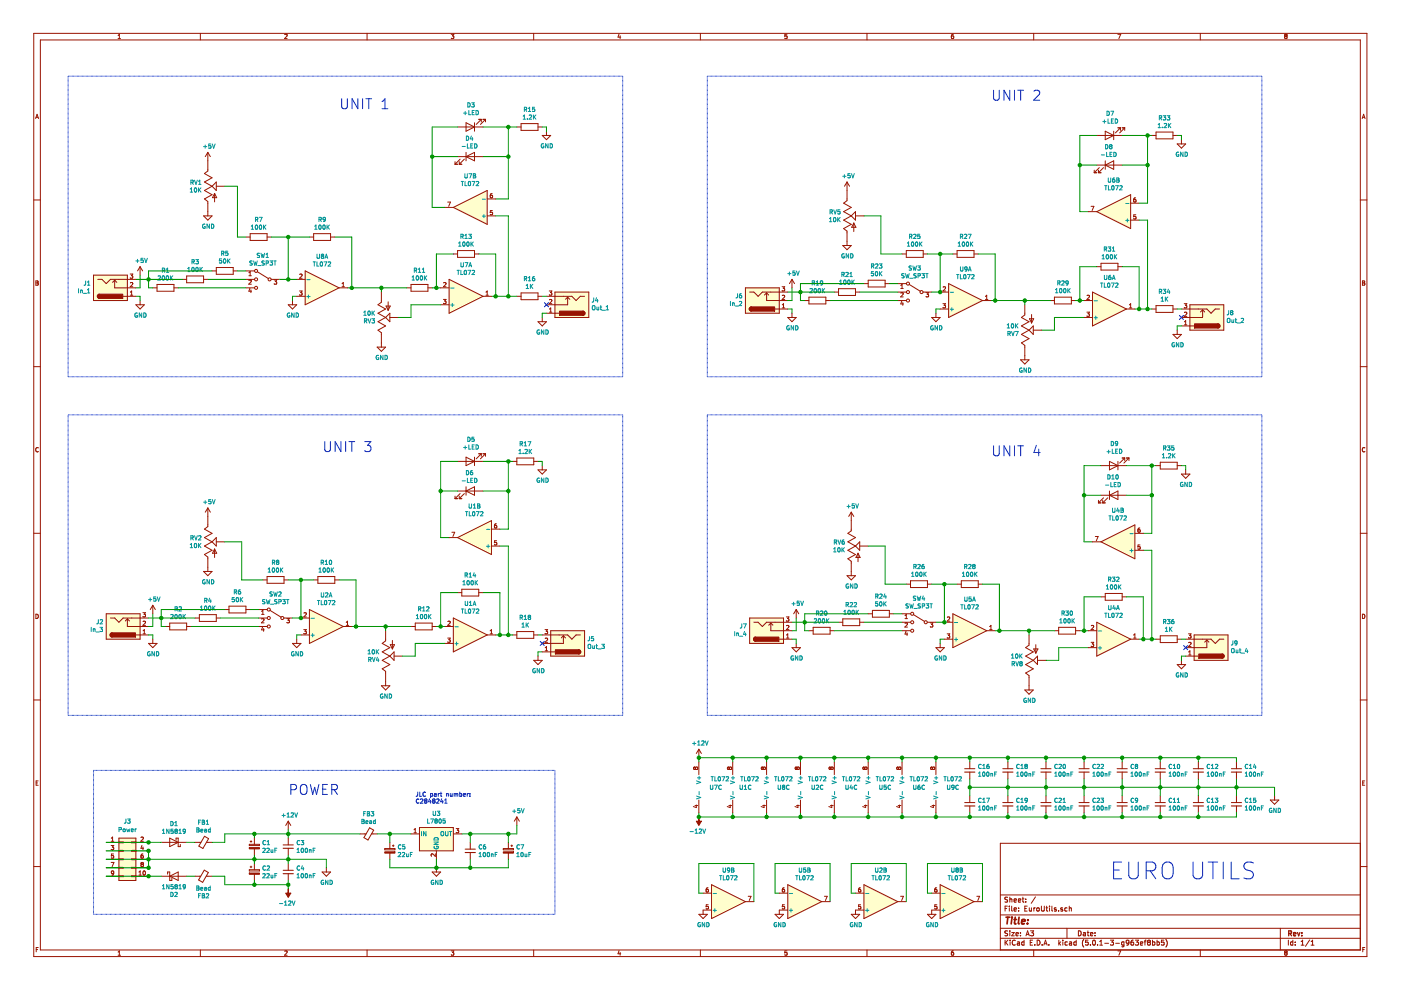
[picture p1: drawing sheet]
<svg xmlns="http://www.w3.org/2000/svg" width="297mm" height="210mm" viewBox="0 0 297 210" stroke-linecap="round" stroke-linejoin="round" font-family="sans-serif">
<g fill="none" stroke="#009300" stroke-width=".21">
<path d="M47.7 39.5h2.6v10.8h1.8M91.6 33.2h5.4M97 26.9h-5.4v17.1h2.7M102.4 26.9h7.2M102.4 33.2h5.4M107.8 26.9v15.3h-2.7M115 26.9h.9v.9M228.9 35h3.6M232.5 28.7h-3.6v16.2h1.8M237.9 35h5.4M237.9 28.7h6.3M243.3 28.7v14.4h-1.8"/>
<path d="M249.6 28.7h.9v.9M28.8 59.2h9.9M29.7 58.3v2.7h-.9M44.1 59.2h8M45 57.4h-13.5v3.6h.9M50.3 57.4h1.8M57.5 50.3h8.1M59.3 59.2h3.6M61.1 50.3v8.9M71 50.3h3.6v10.7M96.1 53.8h-3.6v7.2M101.5 53.8h3.6v9"/>
<path d="M105.1 45.8h2.7v17M183.2 45.8h3.6v8h4.5M196.6 53.8h5.4M199.3 53.8v8.1h-1.8M207.4 53.8h3.6v9.9M232.5 56.5h-3.6v7.2M237.9 56.5h3.6v9M241.5 46.7h1.8v18.8M28.8 62.8h.9v.9M37.8 61h14.3M62.9 62.8h-.9v.9M73.7 61h12.5"/>
<path d="M80.9 61v.9M91.6 61h1.8M93.4 64.6h-6.3v2.7h-2.7M104.2 62.8h5.4M115 62.8h.9M115.9 66.4h-.9v.9M167 61.9h9.9M167 65.5h.9v.9M167.9 61v2.7h-.9M176 63.7h14.4M182.3 61.9h8.1M183.2 60.1h-13.5v3.6h.9"/>
<path d="M188.6 60.1h1.8M199.3 65.5h-.9v.9M210.1 63.7h12.6M217.3 63.7v.9M228 63.7h1.8M229.8 67.3h-6.2v2.7h-2.7M240.6 65.5h3.6M249.6 65.5h.9M250.5 69.1h-.9v.9M97 97.8h-3.6v16.2h1.8M102.4 97.8h6.3M107.8 97.8v14.4h-1.8"/>
<path d="M114.1 97.8h.9v.9M233.4 98.7h-3.6v16.2h1.8M238.8 98.7h6.3M244.2 98.7v14.4h-1.8M250.5 98.7h.9v.9M47.7 114.9h3.5v8.1h4.5M93.4 104.1h3.6M102.4 104.1h5.4M106 115.8h1.8v18.8M184.1 115.8h3.6v8.1h4.4M229.8 105h3.6M238.8 105h5.4"/>
<path d="M242.4 116.7h1.8v18.8M31.5 131h9.9M31.5 134.6h.9v.9M32.4 130.1v2.7h-.9M40.5 132.8h14.3M46.8 131h8M47.7 129.2h-13.5v3.6h.9M53 129.2h1.8M61.1 123h5.4M63.8 123v8h-1.8M63.8 134.6h-.9v.9M71.9 123h3.6v9.8"/>
<path d="M74.6 132.8h12.5M81.8 132.8v.9M92.5 132.8h1.8M94.3 136.4h-6.3v2.7h-2.7M97 125.6h-3.6v7.2M102.4 125.6h3.6v9M105.1 134.6h3.6M114.1 134.6h.9M115 138.2h-.9v.9M167.9 131.9h9.9M167.9 135.5h.9v.9M168.8 131v2.7h-.9"/>
<path d="M176.9 133.7h14.4M183.2 131.9h8.1M184.1 130.1h-13.5v3.6h.9M189.5 130.1h1.8M197.5 123.9h5.4M200.2 135.5h-.9v.9M200.2 123.9v8h-1.8M208.3 123.9h3.6v9.8M211 133.7h12.6M218.2 133.7v.9M228.9 133.7h1.8M230.7 137.3h-6.2v2.7h-2.7"/>
<path d="M233.4 126.5h-3.6v7.2M238.8 126.5h3.6v9M241.5 135.5h3.6M250.5 135.5h.9M251.4 139.1h-.9v.9M22.5 178.6h11.7M39.6 178.6h1.8M53.9 176.8v.9M61.1 175.9v1.8M76.4 176.8h-28.7v1.8h-2.7M80 176.8h7.1M82.7 176.8v1.8"/>
<path d="M99.7 176.8v1.8M107.8 176.8v1.8M109.6 175v1.8h-11.7M148.2 161.5v-.8h114v.8M148.2 172.3v.9h114v-.9M155.4 160.7v.8M155.4 172.3v.9M162.5 160.7v.8M162.5 172.3v.9M169.7 160.7v.8M169.7 172.3v.9M176.9 160.7v.8"/>
<path d="M176.9 172.3v.9M184.1 160.7v.8M184.1 172.3v.9M191.3 160.7v.8M191.3 172.3v.9M198.4 160.7v.8M198.4 172.3v.9M205.6 166.9h64.6v1.8M205.6 160.7v.8M205.6 165.1v3.6M205.6 172.3v.9M213.7 160.7v.8"/>
<path d="M213.7 165.1v3.6M213.7 172.3v.9M221.8 160.7v.8M221.8 165.1v3.6M221.8 172.3v.9M229.8 160.7v.8M229.8 165.1v3.6M229.8 172.3v.9M237.9 160.7v.8M237.9 165.1v3.6M237.9 172.3v.9M246 160.7v.8"/>
<path d="M246 165.1v3.6M246 172.3v.9M254.1 160.7v.8M254.1 165.1v3.6M254.1 172.3v.9M262.2 165.1v3.6M22.5 180.4h9v3.6h-9M22.5 185.8h11.7M22.5 182.2h46.7v1.8M39.6 185.8h1.8M45 185.8h2.7v1.8h13.4M53.9 181.3v1.8"/>
<path d="M53.9 186.7v.9M61.1 181.3v1.8M61.1 186.7v1.8M82.7 182.2v1.8h25.1v-1.8M92.5 182.2v1.8M99.7 182.2v1.8M149.1 189.4h-.9v-6.3h11.6v8.1M165.2 189.4h-.9v-6.3h11.7v8.1M181.4 189.4h-.9v-6.3h11.6v8.1M197.5 189.4h-.9v-6.3h11.7v8.1"/>
</g>
<g fill="none" stroke="#981200" stroke-width=".23">
<path d="M60 179.9h2.2M204.5 163.7h2.2M204.5 170.9h2.2M212.6 163.7h2.2M212.6 170.9h2.2M220.7 163.7h2.1M220.7 170.9h2.1M228.8 163.7h2.1M228.8 170.9h2.1M236.8 163.7h2.2M236.8 170.9h2.2M244.9 163.7h2.2"/>
<path d="M244.9 170.9h2.2M253 163.7h2.2M253 170.9h2.2M261.1 163.7h2.1M261.1 170.9h2.1M60 185.2h2.2M98.6 180.8h2.2"/>
</g>
<g fill="none" stroke="#981200" stroke-width=".22">
<path d="M60 179.1h2.2M204.5 163h2.2M204.5 170.2h2.2M212.6 163h2.2M212.6 170.2h2.2M220.7 163h2.1M220.7 170.2h2.1M228.8 163h2.1M228.8 170.2h2.1M236.8 163h2.2M236.8 170.2h2.2M244.9 163h2.2"/>
<path d="M244.9 170.2h2.2M253 163h2.2M253 170.2h2.2M261.1 163h2.1M261.1 170.2h2.1M60 184.5h2.2M98.6 180h2.2"/>
</g>
<g fill="none" stroke="#981200" stroke-width=".21">
<path d="M7.2 7.1h282.6v195.7h-282.6zM8.6 8.5h279.8v192.9h-279.8zM25 8.2h.6M25 7.5l.3-.2v.9M42.5 7.1v1.4M60.4 7.3h.3l.2 .2-.6 .7h.6M77.8 7.1v1.4M95.7 7.3h.5l-.3 .3 .3 .1v.4h-.5M113.2 7.1v1.4M131.2 7.2l-.2 .7h.6M131.5 7.6v.6M148.5 7.1v1.4"/>
<path d="M166.9 7.3h-.5v.4l.4-.1 .1 .5h-.5M183.8 7.1v1.4M201.7 7.8l.2-.2h.2l.1 .5M202.1 7.3h-.2l-.2 .3 .1 .5h.3M202.2 8.1h-.1M219.2 7.1v1.4M237 7.3h.6l-.4 .9M254.5 7.1v1.4M272.4 8.1h.1M272.5 7.6l-.1-.1 .1-.2h.4l-.2 .3M272.5 7.6h.2M272.5 7.6l-.1 .2v.3"/>
<path d="M272.7 7.6l.2 .2v.3h-.4M7.6 25.1l.3-.9 .3 .9M7.6 24.9h.5M44.1 32.3v4l-.8 .5 1.7 .9-1.7 .9 1.7 .9M44.1 32.3l-.6 .9M44.1 32.3l.5 .9M45 39.5l.9-.9v1.8zM45 39.5l-1.7 .9 1.7 .9-1.7 .9 .8 .5v3.1M45.9 39.5h1.8M96.5 34.8h.5M96.5 34.3v.5M97 33.2h5.4"/>
<path d="M97 26.9h5.4M97.4 34.8h.5M97.4 34.3v.5M97.6 33.7l-1.1 1.1M98.5 33.7l-1.1 1.1M98.8 33.2l1.8-.9v1.8zM98.8 26l1.8 .9-1.8 .9zM98.8 32.3v1.8M100.6 26v1.8M101.5 25.3h.5M102 25.3l-1 1.1M102 25.3v.5"/>
<path d="M102.4 25.3h.5M102.9 25.3l-1 1.1M102.9 25.3v.5M109.6 26.9h.9M110.5 26.2h3.6v1.4h-3.6zM114.1 26.9h.9M115 28.7h1.8l-.9 .9zM115.9 27.8v.9M179.6 38.6v3.9l-.7 .6 1.6 .9-1.6 .9 1.6 .9M179.6 38.6l-.6 .9M179.6 38.6l.5 .9M232 36.6h.5"/>
<path d="M232 36.1v.5M232.5 28.7h5.4M232.5 35h5.4M232.9 36.6h.5M232.9 36.1v.5M233.1 35.5l-1.1 1.1M234 35.5l-1.1 1.1M234.3 27.8l1.8 .9-1.8 .9zM234.3 34.1v1.8M234.3 35l1.8-.9v1.8zM236.1 27.8v1.8M237 27.1h.6"/>
<path d="M237.6 27.1l-1.1 1.1M237.6 27.1v.5M237.9 27.1h.6M238.5 27.1l-1.1 1.1M238.5 27.1v.5M244.2 28.7h.9M245.1 28h3.6v1.4h-3.6zM248.7 28.7h.9M249.6 30.5h1.8l-.9 .9zM250.5 29.6v.9M288.8 25.1l.3-.9 .3 .9M288.9 24.9h.4"/>
<path d="M7.2 42.4h1.4M7.6 59.6l.5 .1-.2 .3 .2 .2-.1 .3h-.4zM7.6 60h.3M19.8 58.3h7.2v5.4h-7.2zM20.7 59.2h.9l.9 .9 .9-.9h5.4M24.3 59.4v1.6h4.5M24.3 59.4l.5 .5M24.3 59.4l-.4 .5M27.6 58.1h.6l-.3 .3 .2 .1M27.6 60l.4-.1 .2 .3-.6 .6h.6M28.1 58.5h.1M28.1 58.5v.5l-.5-.1"/>
<path d="M29.7 56.5v1.8M29.7 56.5l-.5 .9M29.7 56.5l.5 .9M38.7 59.2h.9M39.6 58.5h3.6v1.5h-3.6zM43.2 59.2h.9M43.2 45.8h1.8l-.9 .9zM45 57.4h.9M45.5 41l.4 .9h-.9zM45.5 41v1.8M45.9 56.7h3.5v1.5h-3.5zM49.4 57.4h.9"/>
<path d="M52.1 57.4h1.8M52.1 59.2h1.8M52.1 50.3h.9M52.8 58.5h.5M52.8 57.8l.2-.2v.9M52.8 59.5l.3-.1 .2 .2-.6 .7h.6M53 49.5h3.6v1.5h-3.6zM54.6 57.6l2.3 1.5M56.6 50.3h.9M57.5 59.2h1.8M58.1 59.4h.6l-.3 .3 .2 .1 .1 .3-.2 .2-.4-.1M62.9 59.2h1.8"/>
<path d="M63.5 58.2l.4-.1 .2 .3-.6 .6h.6M64.7 57.4l7.2 3.6-7.2 3.6zM65.6 50.3h.9M66.5 49.5h3.6v1.5h-3.6zM70.1 50.3h.9M94.1 60l.3-.1 .2 .3-.6 .6h.6M94.3 44h1.8M94.9 42.8h.6l-.4 .9M95.2 59.2l7.2 3.6-7.2 3.6zM96.1 53.8h.9M96.1 44l7.2-3.6v7.2zM97 53.1h3.6v1.5h-3.6z"/>
<path d="M100.6 53.8h.9M103.3 45.8h1.8M103.3 42.2h1.8M104.4 41.1h-.2a.56 .56 0 0 0-.1 .8h.3v-.3l-.1-.2-.4 .2M104.4 45v.1M104.4 44.6h-.4l-.1 .5 .5-.1M104.4 45.1v.4l-.5-.1M167.9 59.2v1.8M167.9 59.2l-.5 .9M167.9 59.2l.6 .9M178.7 52.1h1.8l-.9 .9zM180.5 45.8l.9-.9v1.8z"/>
<path d="M180.5 45.8l-1.6 .9 1.6 .9-1.6 .9 .7 .5v3.1M181 47.3l.5 .9h-.9zM181 47.3v1.8M181.4 45.8h1.8M184.1 59.4h3.6v1.5h-3.6zM191.3 53.8h.8M192.1 53.1h3.6v1.5h-3.6zM195.7 53.8h.9M202 53.8h.9M202.9 53.1h3.6v1.5h-3.6zM206.5 53.8h.9M230.7 44.9h1.8"/>
<path d="M231.3 43.7h.6l-.4 .9M232.5 56.5h.9M232.5 44.9l7.2-3.6v7.2zM233.4 55.8h3.6v1.5h-3.6zM237 56.5h.9M239.7 46.7h1.8M239.7 43.1h1.8M240.8 41.9h-.2a.56 .56 0 0 0-.1 .9h.3l.1-.3-.2-.2-.4 .2M240.8 45.9v.1M240.8 45.5h-.4l-.1 .5 .5-.1M240.8 46v.4l-.5-.1M288.4 42.4h1.4"/>
<path d="M288.9 59.6l.4 .1-.1 .3 .2 .2-.2 .3h-.3zM288.9 60h.3M7.2 77.7h1.4M21.1 62.4a.45 .45 0 0 0-.5 .4 .45 .45 0 0 0 .5 .5M26.1 62.8h2.7M27.6 61.9l.3-.2v.9M27.6 62.6h.6M28.8 64.6h1.8l-.9 .9zM29.7 63.7v.9M32.4 61h.9M33.3 60.3h3.6v1.4h-3.6zM36.9 61h.9"/>
<path d="M52.1 61h1.8M53 61.1l-.2 .6h.5M53.2 61.5v.6M61.1 64.6h1.8l-.9 .9zM62 63.7v.9M62.9 62.8h1.8M63.5 61.7h.6l-.3 .3 .2 .1 .1 .3-.2 .2-.4-.1M71.9 61h1.8M72.5 60.8h.5M72.5 60.2l.3-.3v.9M80 73.6h1.8l-.9 .9zM80.9 61.9v2.2l-.8 .5 1.7 .9-1.7 .9 1.7 .9"/>
<path d="M81.8 67.3l.9-.9v1.8zM81.8 67.3l-1.7 .9 1.7 .9-1.7 .9 .8 .5v3.1M81.8 64.9h.9l-.4 .9zM82.3 64v1.8M82.7 67.3h1.7M86.2 61h.9M87.1 60.3h3.6v1.4h-3.6zM90.7 61h.9M93.4 61h1.8M93.4 64.6h1.8M94 63.5h.6l-.3 .3 .2 .1 .1 .3-.2 .2-.4-.1M102.4 62.8h1.8"/>
<path d="M103 62.6h.5M103 61.9l.3-.2v.9M109.6 62.8h.9M110.5 62.1h3.6v1.4h-3.6zM114.1 62.8h.9M114.1 68.2h1.8l-.9 .9zM115 67.3v.9M115.9 62.8h5.3l.9 .9 .9-.9h.9M115.9 66.4h2.7M116.5 61.7h.5l-.3 .3 .3 .1v.3l-.2 .2-.3-.1M116.5 66.2h.5M116.5 65.5l.3-.2v.9"/>
<path d="M116.5 63.6l.3-.1 .2 .2-.5 .7h.5M117.7 61.9h7.1v5.4h-7.1zM120.3 63v1.6h-4.4M120.3 63l-.4 .5M120.3 63l.5 .5M123.6 66a.45 .45 0 0 1 .4 .4 .45 .45 0 0 1-.4 .5M158 61h7.2v5.4h-7.2zM158.9 61.9h.9l.9 .9 .9-.9h5.4M159.3 65.1a.45 .45 0 0 0-.4 .4 .45 .45 0 0 0 .4 .5M162.5 62.1v1.6h4.5M162.5 62.1l.5 .5M162.5 62.1l-.4 .5"/>
<path d="M164.3 65.5h2.7M165.8 60.8h.6l-.3 .3 .2 .1 .1 .3-.2 .2-.4-.1M165.9 62.7l.3-.1 .2 .2-.6 .7h.6M165.9 65.3h.5M165.9 64.6l.2-.2v.9M167 67.3h1.8l-.9 .9zM167.9 66.4v.9M170.6 63.7h.9M171.5 63h3.6v1.4h-3.6zM175.1 63.7h.9M176.9 61.9h.9M177.8 61.2h3.6v1.4h-3.6z"/>
<path d="M181.4 61.9h.9M183.2 60.1h.9M187.7 60.1h.9M190.4 63.7h1.7M190.4 61.9h1.7M190.4 60.1h1.7M191 61.2h.5M191 60.5l.3-.2v.9M191 62.1h.3l.2 .2-.6 .7h.6M191.2 63.8l-.2 .6h.5M191.4 64.2v.5M192.8 60.3l2.3 1.4"/>
<path d="M195.7 61.9h1.8M196.3 62.1h.6l-.3 .3 .2 .1 .1 .3-.2 .2-.4-.1M197.5 67.3h1.8l-.9 .9zM198.4 66.4v.9M199.3 61.9h1.8M199.3 65.5h1.8M199.9 64.4h.6l-.3 .3 .2 .1 .1 .3-.2 .2-.4-.1M200 60.9l.3-.1 .2 .2-.6 .7h.6M201.1 60.1l7.2 3.6-7.2 3.6zM208.3 63.7h1.8M208.9 63.5h.6M208.9 62.8l.3-.2v.9"/>
<path d="M216.4 76.3h1.8l-.9 .9zM217.3 64.6v2.2l-.7 .5 1.6 .9-1.6 .9 1.6 .9M218.2 70l-1.6 .9 1.6 .9-1.6 .9 .7 .5v3.1M218.3 67.6h.9l-.5 .9zM218.7 66.7v1.8M219.1 69.1v1.8l-.9-.9zM219.1 70h1.8M222.7 63.7h.9M223.6 63h3.6v1.4h-3.6zM227.2 63.7h.8M229.8 67.3h1.8M229.8 63.7h1.8"/>
<path d="M230.4 66.2h.6l-.3 .3 .2 .1 .1 .3-.2 .2-.4-.1M230.5 62.7l.3-.1 .2 .2-.6 .7h.6M231.6 61.9l7.2 3.6-7.2 3.6zM238.8 65.5h1.8M239.4 65.3h.6M239.4 64.6l.3-.2v.9M244.2 65.5h.9M245.1 64.8h3.6v1.4h-3.6zM248.7 65.5h.9M248.7 70.9h1.8l-.9 .9zM249.6 70v.9M250.5 65.5h5.4l.9 .9 .9-.9h.9"/>
<path d="M250.5 69.1h2.7M251.1 64.4h.5l-.3 .3 .3 .1v.3l-.1 .2-.4-.1M251.1 68.9h.5M251.1 68.2l.3-.2v.9M251.5 66.2l-.4 .1M251.5 66.2l.1 .1M251.6 66.3v.3l-.5 .5h.5M252.3 64.6h7.2v5.4h-7.2zM255 65.7v1.6h-4.5M255 65.7l-.5 .4M255 65.7l.4 .4M258.2 68.7a.45 .45 0 0 1 .5 .4 .45 .45 0 0 1-.5 .5"/>
<path d="M288.4 77.7h1.4M8.1 95a.41 .41 0 0 0-.5 .4 .41 .41 0 0 0 .5 .3M97 97.8h5.4M98.8 96.9l1.8 .9-1.8 .9zM100.6 96.9v1.8M101.5 96.2h.5M102 96.2v.6M102 96.2l-1 1.1M102.4 96.2h.5M102.9 96.2v.6M102.9 96.2l-1 1.1M108.7 97.8h.9"/>
<path d="M109.6 97.1h3.6v1.4h-3.6zM113.2 97.8h.9M114.1 99.6h1.8l-.9 .9zM115 98.7v.9M233.4 98.7h5.4M235.2 97.8l1.8 .9-1.8 .9zM237 97.8v1.8M237.9 97.1h.6M238.5 97.1v.5M238.5 97.1l-1.1 1.1M238.8 97.1h.6M239.4 97.1l-1.1 1.1"/>
<path d="M239.4 97.1v.5M245.1 98.7h.9M246 98h3.6v1.4h-3.6zM249.6 98.7h.9M251.4 99.6v.9M289.4 95a.41 .41 0 0 0-.6 .4 .41 .41 0 0 0 .6 .3M7.2 113.1h1.4M44.1 107.7v3.9l-.8 .6 1.7 .9-1.7 .9 1.7 .9M44.1 107.7l-.6 .9M44.1 107.7l.5 .9M45 114.9l-1.7 .9 1.7 .9-1.7 .9 .8 .5v3.1M45.5 116.4v1.8"/>
<path d="M45.5 116.4l.4 .9h-.9zM45.9 114v1.8l-.9-.9zM45.9 114.9h1.8M95.2 114h1.8M95.8 112.9h.6l-.4 .8M96.5 105.2v.5M96.5 105.7h.5M97 104.1h5.4M97 114l7.2-3.6v7.2zM97.4 105.2v.5M97.4 105.7h.5M97.6 104.6l-1.1 1.1"/>
<path d="M98.5 104.6l-1.1 1.1M98.8 104.1l1.8-.9v1.8zM98.8 103.2v1.8M104.2 115.8h1.8M104.2 112.2h1.8M104.9 111.5l-.1 .1M104.9 111.5h.4M104.9 111.5h.1M105.3 111.1h-.2a.56 .56 0 0 0-.1 .9l.3-.2v-.3M105.3 111.5h.1M105.3 114.6h-.4l-.1 .5 .4-.1 .1 .4-.1 .1h-.4M180.5 108.6v3.9l-.7 .6 1.6 .9-1.6 .9 1.6 .9"/>
<path d="M180.5 108.6l-.6 .9M180.5 108.6l.5 .9M181.4 115.8l.9-.9v1.8zM181.4 115.8l-1.6 .9 1.6 .9-1.6 .9 .7 .5v3.1M181.9 117.3l.5 .9h-.9zM181.9 117.3v1.8M182.3 115.8h1.8M231.6 114.9h1.8M232.2 113.7h.6l-.4 .9M232.9 106.1v.5M232.9 106.6h.5M233.4 105h5.4"/>
<path d="M233.4 114.9l7.2-3.6v7.2zM233.8 106.6h.5M233.8 106.1v.5M234 105.5l-1.1 1.1M234.9 105.5l-1.1 1.1M235.2 105l1.8-.9v1.8zM235.2 104.1v1.8M240.6 116.7h1.8M240.6 113.1h1.8M241.7 112h-.2a.56 .56 0 0 0-.1 .9l.3-.1 .1-.3-.2-.2-.4 .2M241.7 115.5h-.4l-.1 .5 .4-.1 .2 .4-.2 .1h-.4M250.5 100.5h1.8l-.9 .9z"/>
<path d="M288.4 113.1h1.4M7.6 130.2a.46 .46 0 0 1 .5 .5 .46 .46 0 0 1-.5 .4zM22.5 130.1h7.2v5.4h-7.2zM23.4 131h.9l.9 .9 .9-.9h5.4M23.8 134.2a.45 .45 0 0 0-.5 .4 .45 .45 0 0 0 .5 .5M27 131.2v1.6h4.5M27 131.2l.5 .5M27 131.2l-.4 .5M28.8 134.6h2.7M30.3 129.9h.6l-.4 .3 .3 .1 .1 .3-.2 .2-.4-.1M30.3 131.8l.4-.1 .2 .3-.6 .6h.6M30.3 134.4h.6"/>
<path d="M30.3 133.7l.3-.2v.9M31.5 136.4h1.8l-.9 .9zM32.4 128.3v1.8M32.4 135.5v.9M32.4 128.3l-.5 .9M32.4 128.3l.5 .9M35.1 132.8h.9M36 132.1h3.6v1.4h-3.6zM39.6 132.8h.9M41.4 131h.9M42.3 130.3h3.6v1.5h-3.6zM43.2 121.2h1.8l-.9 .9z"/>
<path d="M45.9 131h.9M47.7 129.2h.8M48.5 128.5h3.6v1.5h-3.6zM52.1 129.2h.9M54.8 129.2h1.8M54.8 131h1.8M54.8 132.8h1.8M55.5 130.3h.5M55.5 129.6l.2-.2v.9M55.5 131.2h.3l.2 .2-.6 .7h.6M55.7 132.9l-.2 .6h.5M55.7 123h.9"/>
<path d="M55.9 133.3v.6M56.6 122.2h3.6v1.5h-3.6zM57.3 129.4l2.3 1.5M60.2 131h1.8M60.2 123h.9M60.8 131.2h.6l-.3 .3 .2 .1 .1 .3-.2 .2-.4-.1M62 136.4h1.8l-.9 .9zM62.9 135.5v.9M63.8 131h1.8M63.8 134.6h1.8M64.4 133.5h.6l-.3 .3 .2 .1 .1 .3-.2 .2-.4-.1M64.9 130h-.5"/>
<path d="M64.9 130h.1M64.9 130v.3l-.5 .5h.6M65.6 129.2l7.2 3.6-7.2 3.6zM66.5 123h.9M67.4 122.2h3.6v1.5h-3.6zM71 123h.9M72.8 132.8h1.8M73.4 132.6h.5M73.4 132l.3-.3v.9M81.8 133.7v2.2l-.8 .5 1.7 .9-1.7 .9 1.7 .9M82.7 139.1l-1.7 .9 1.7 .9-1.7 .9 .8 .5v3.1M82.7 136.7h.9l-.4 .9z"/>
<path d="M83.2 135.8v1.8M83.6 138.2v1.8l-.9-.9zM83.6 139.1h1.7M87.1 132.8h.9M88 132.1h3.6v1.4h-3.6zM91.6 132.8h.9M94.3 132.8h1.8M94.3 136.4h1.8M94.9 135.3h.6l-.3 .3 .2 .1 .1 .3-.2 .2-.4-.1M95 131.8l.3-.1 .2 .3-.6 .6h.6M96.1 131l7.2 3.6-7.2 3.6zM97 125.6h.9"/>
<path d="M97.9 124.9h3.6v1.5h-3.6zM101.5 125.6h.9M103.3 134.6h1.8M103.9 134.4h.5M103.9 133.7l.3-.2v.9M108.7 134.6h.9M109.6 133.9h3.6v1.4h-3.6zM113.2 134.6h.9M114.1 139.1v.9M115 134.6h5.3l.9 .9 .9-.9h.9M115 138.2h2.7M115.6 133.5h.5l-.3 .3 .3 .1v.3l-.2 .2-.3-.1"/>
<path d="M115.6 137.3l.3-.2v.9M115.6 138h.5M115.6 135.4l.3-.1 .2 .2-.5 .7h.5M116.8 133.7h7.1v5.4h-7.1zM119.5 134.8v1.6h-4.5M119.5 134.8l-.5 .5M119.5 134.8l.4 .5M122.7 137.8a.45 .45 0 0 1 .4 .4 .45 .45 0 0 1-.4 .5M158.9 131h7.2v5.4h-7.2zM159.8 131.9h.9l.9 .9 .9-.9h5.4M160.2 135.1a.45 .45 0 0 0-.5 .4 .45 .45 0 0 0 .5 .5M163.4 132.1v1.6h4.5"/>
<path d="M163.4 132.1l.5 .5M163.4 132.1l-.4 .5M165.2 135.5h2.7M166.7 130.8h.6l-.3 .3 .2 .1 .1 .3-.2 .2-.4-.1M166.7 132.7l.4-.1 .2 .2-.6 .7h.6M166.7 135.3h.6M166.7 134.6l.3-.2v.9M167.9 137.3h1.8l-.9 .9zM168.8 129.2v1.8M168.8 136.4v.9M168.8 129.2l-.5 .9M168.8 129.2l.6 .9"/>
<path d="M171.5 133.7h.9M172.4 133h3.6v1.4h-3.6zM176 133.7h.9M177.8 131.9h.9M178.7 131.2h3.6v1.5h-3.6zM179.6 122.1h1.8l-.9 .9zM182.3 131.9h.9M184.1 130.1h.9M185 129.4h3.6v1.5h-3.6zM188.6 130.1h.9M191.3 130.1h1.7M191.3 133.7h1.7"/>
<path d="M191.3 131.9h1.7M191.9 131.2h.5M191.9 132.1h.3l.2 .2-.6 .7h.6M191.9 130.5l.2-.2v.9M192.1 133.8l-.2 .6h.5M192.1 123.9h.9M192.3 134.2v.6M193 123.1h3.6v1.5h-3.6zM193.7 130.3l2.3 1.5M196.6 131.9h1.8M196.6 123.9h.9M197.2 132.1h.6l-.3 .3 .2 .1 .1 .3-.2 .2-.4-.1"/>
<path d="M198.4 137.3h1.8l-.9 .9zM199.3 136.4v.9M200.2 135.5h1.8M200.2 131.9h1.8M200.8 134.4h.6l-.3 .3 .2 .1 .1 .3-.2 .2-.4-.1M200.9 130.9l.3-.1 .2 .3-.6 .6h.6M202 130.1l7.2 3.6-7.2 3.6zM202.9 123.9h.9M203.8 123.1h3.6v1.5h-3.6zM207.4 123.9h.9M209.2 133.7h1.8M209.8 133.5h.6"/>
<path d="M209.8 132.8l.3-.2v.9M218.2 134.6v2.2l-.7 .5 1.6 .9-1.6 .9 1.6 .9M219.2 137.6h.9l-.5 .9zM219.6 136.7v1.8M220 139.1v1.8l-.9-.9zM223.6 133.7h.9M224.5 133h3.5v1.4h-3.5zM228 133.7h.9M230.7 133.7h1.8M230.7 137.3h1.8M231.3 136.2h.6l-.3 .3 .2 .1 .1 .3-.2 .2-.4-.1M231.4 132.7l.3-.1 .2 .2-.6 .7h.6"/>
<path d="M232.5 131.9l7.2 3.6-7.2 3.6zM233.4 126.5h.9M234.3 125.8h3.6v1.5h-3.6zM237.9 126.5h.9M239.7 135.5h1.8M240.3 135.3h.6M240.3 134.6l.3-.2v.9M245.1 135.5h.9M246 134.8h3.6v1.4h-3.6zM249.6 135.5h.9M251.4 139.1h2.7M251.4 135.5h5.4l.9 .9 .9-.9h.9"/>
<path d="M252 134.4h.5l-.3 .3 .3 .1v.3l-.1 .2-.4-.1M252 136.3l.4-.1 .1 .2-.5 .7h.5M252 138.2l.3-.2v.9M252 138.9h.5M253.2 134.6h7.2v5.4h-7.2zM255.9 135.7v1.6h-4.5M255.9 135.7l-.5 .5M255.9 135.7l.4 .5M259.1 138.7a.45 .45 0 0 1 .5 .4 .45 .45 0 0 1-.5 .5M288.9 130.2a.46 .46 0 0 1 .5 .5 .46 .46 0 0 1-.5 .4zM7.2 148.4h1.4M80.9 145.4h1.8l-.9 .9z"/>
<path d="M113.2 140h1.8l-.9 .9zM148.2 158.9l-.6 .9M148.2 158.9v1.8M148.2 158.9l.5 .9M217.3 146.3h1.8l-.9 .9zM219.1 140l-1.6 .9 1.6 .9-1.6 .9 .7 .5v3.1M220 140h1.8M249.6 140.9h1.8l-.9 .9zM250.5 140v.9M288.4 148.4h1.4M7.7 166h.3M8.1 165.6h-.4v.9h.4"/>
<path d="M22.5 178.6h2.7M23.6 179.3h.5l-.3 .3 .3 .1v.3l-.2 .2-.3-.1M23.6 178.4h.5M23.6 177.7l.3-.2v.9M25.2 177.7h3.6v9h-3.6zM25.2 178.5h.9v.2h-.9M28.8 178.5h-.9v.2h.9M28.8 178.6h2.7M29.9 177.6l.3-.1 .2 .2-.6 .7h.6M30.1 179.2l-.2 .7h.5M30.3 179.6v.6M34.2 178.6h5.4"/>
<path d="M36 177.7l1.8 .9-1.8 .9zM37.3 178.2v-.5h.5v1.8h.4v-.4M41.4 178.6h1.2M43.4 177.3l.8 .5-1.2 2.1-.8-.5zM43.8 178.6h1.2M52.9 179h2.1v.3h-2.1zM53 178.4h.4M53.2 178.2v.4M53.9 177.7v1.3M53.9 180v1.3M61.1 174.1l-.5 .9M61.1 174.1v1.8"/>
<path d="M61.1 177.7v1.4M61.1 179.9v1.4M61.1 174.1l.6 .9M76.4 176.8h1.2M78.4 175.5l.8 .5-1.2 2.1-.8-.5zM78.8 176.8h1.2M81.6 179.9h2.1v.3h-2.1zM82.7 178.6v1.3M83.2 179.3h.4M83.4 179.1v.4M87.1 176.8h1.8M87.8 176.6h.5"/>
<path d="M87.8 175.9l.2-.2v.9M88.9 175.5h7.2v4.9h-7.2zM96.1 176.8h1.8M96.7 175.7h.6l-.3 .3 .2 .1 .1 .3-.2 .2-.4-.1M99.7 178.6v1.4M106.7 179.9h2.2v.3h-2.2zM107.8 178.6v1.3M108.3 179.3h.4M108.5 179.1v.4M109.6 173.2l-.6 .9M109.6 173.2v1.8M109.6 173.2l.5 .9"/>
<path d="M147.3 170.8h.6M147.4 162.8l-.1-.2-.3 .2 .2 .3 .2-.1M147.4 162.8l.2-.2 .3 .2-.1 .3-.4-.1M147.4 162.8v.2M147.6 170.7v.5l-.6-.2M148.2 161.5v2.7M148.2 169.6v2.7M154.5 170.8h.6M154.6 162.8l-.2-.2-.2 .2 .2 .3 .2-.1M154.6 162.8l.2-.2 .3 .2-.1 .3-.4-.1M154.6 162.8v.2M154.8 170.7v.5l-.6-.2"/>
<path d="M155.4 161.5v2.7M155.4 169.6v2.7M161.7 170.8h.6M161.8 162.8l-.2-.2-.2 .2 .2 .3 .2-.1M161.8 162.8l.2-.2 .3 .2-.2 .3-.3-.1M161.8 162.8v.2M162 170.7v.5l-.6-.2M162.5 161.5v2.7M162.5 169.6v2.7M168.9 170.8h.6M169 162.8l-.2-.2-.2 .2 .2 .3 .2-.1M169 162.8l.1-.2 .4 .2-.2 .3-.3-.1"/>
<path d="M169 162.8v.2M169.2 170.7v.5l-.7-.2M169.7 161.5v2.7M169.7 169.6v2.7M176.1 170.8h.6M176.2 162.8l-.2-.2-.2 .2 .1 .3 .3-.1M176.2 162.8l.1-.2 .4 .2-.2 .3-.3-.1M176.2 162.8v.2M176.4 170.7v.5l-.7-.2M176.9 161.5v2.7M176.9 169.6v2.7M183.1 163.1h.1"/>
<path d="M183.1 162.6h.1M183.1 162.6l-.2 .2 .2 .3M183.2 162.6l.1 .2M183.2 170.8h.6M183.3 162.8l.2-.2 .3 .2-.1 .3-.4-.1M183.3 163l-.1 .1M183.3 162.8v.2M183.5 170.7v.5l-.6-.2M184.1 161.5v2.7M184.1 169.6v2.7M190.4 170.8h.6M190.5 162.8l-.2-.2-.2 .2 .2 .3 .2-.1"/>
<path d="M190.5 162.8l.2-.2 .3 .2-.1 .3-.4-.1M190.5 162.8v.2M190.7 170.7v.5l-.6-.2M191.3 161.5v2.7M191.3 169.6v2.7M197.5 163.1h.1M197.5 162.6l-.2 .2 .2 .3M197.5 162.6h.1M197.5 162.6l.2 .2M197.6 170.8h.6M197.7 163l-.2 .1M197.7 162.8l.2-.2 .3 .2-.2 .3-.3-.1"/>
<path d="M197.7 162.8v.2M197.9 170.7v.5l-.6-.2M198.4 161.5v2.7M198.4 169.6v2.7M205.6 161.5v1.5M205.6 163.7v1.4M205.6 168.7v1.5M205.6 170.9v1.4M213.7 161.5v1.5M213.7 163.7v1.4M213.7 168.7v1.5M213.7 170.9v1.4"/>
<path d="M221.8 161.5v1.5M221.8 163.7v1.4M221.8 168.7v1.5M221.8 170.9v1.4M229.8 161.5v1.5M229.8 163.7v1.4M229.8 168.7v1.5M229.8 170.9v1.4M237.9 161.5v1.5M237.9 163.7v1.4M237.9 168.7v1.5M237.9 170.9v1.4"/>
<path d="M246 161.5v1.5M246 163.7v1.4M246 168.7v1.5M246 170.9v1.4M254.1 161.5v1.5M254.1 163.7v1.4M254.1 168.7v1.5M254.1 170.9v1.4M262.2 161.5v1.5M262.2 163.7v1.4M262.2 168.7v1.5M262.2 170.9v1.4"/>
<path d="M269.3 169.6h1.8l-.9 .9zM270.2 168.7v.9M288.4 178.8h-76.3v22.6M288.9 166h.3M289.3 165.6h-.4v.9h.4M7.2 183.7h1.4M22.5 185.8h2.7M22.5 180.4h2.7M22.5 182.2h2.7M22.5 184h2.7M23.6 182.9h.6l-.4 .9M24.1 181.1h-.4l-.1 .4 .3-.1 .2 .4-.2 .2-.3-.1"/>
<path d="M24.1 185l-.4 .2v-.5h.2l.2 .1-.1 .7h-.3M25.2 185.7h.9v.2h-.9M25.2 180.3h.9v.2h-.9M25.2 182.1h.9v.2h-.9M25.2 183.9h.9v.2h-.9M28.8 185.7h-.9v.2h.9M28.8 183.9h-.9v.2h.9M28.8 182.1h-.9v.2h.9M28.8 180.3h-.9v.2h.9M28.8 185.8h2.7M28.8 180.4h2.7M28.8 182.2h2.7"/>
<path d="M28.8 184h2.7M29.5 185.5h.5M29.5 184.9l.2-.2v.8M29.9 182.9v.3M29.9 183.2h.1M30 182.9h.3l-.1 .4M30 183.2l.1 .1M30 182.9h-.1M30.1 183.3l-.2 .1 .2 .4 .3-.2-.2-.3M30.1 183.3h.1M30.3 181.1h-.1a.56 .56 0 0 0-.1 .9l.2-.1 .1-.3-.2-.2-.3 .2M30.4 184.7h.1a.44 .44 0 0 1 .4 .4 .44 .44 0 0 1-.5 .4l-.1-.3z"/>
<path d="M30.4 184.7h.1M34.2 185.8h5.4M35.5 185.3v-.4h.5v1.8h.4v-.5M36 185.8l1.8-.9v1.8zM41.4 185.8h1.1M43.3 184.5l.9 .5-1.2 2.1-.9-.5zM43.7 185.8h1.3M52.9 184.4h2.1v.3h-2.1zM53 183.8h.4M53.2 183.6v.4M53.9 183.1v1.3M53.9 185.4v1.3"/>
<path d="M61.1 183.1v1.4M61.1 185.2v1.5M68.3 184.9h1.8l-.9 .9zM69.2 184v.9M82.7 180.9v1.3M91.6 184.9h1.8l-.9 .9zM92.3 181v.6l-.7-.6-.2 .2 .1 .3M92.5 180.4v1.8M92.5 184v.9M99.7 180.8v1.4M107.8 180.9v1.3M148.2 193.9h1.8l-.9 .9z"/>
<path d="M149.1 189.4h1.8M150.1 188.2h-.1a.56 .56 0 0 0-.1 .9h.2l.1-.3-.2-.2-.3 .2M150.2 191.8h-.4l-.1 .5 .3-.1 .2 .4-.2 .1-.3-.1M150.9 193h-1.8v.9M150.9 187.6l7.1 3.6-7.1 3.6zM158 191.2h1.8M158.6 190h.6l-.3 .9M164.3 193.9h1.8l-.9 .9zM165.2 189.4h1.8M166.3 188.2h-.2a.56 .56 0 0 0-.1 .9h.3l.1-.3-.2-.2-.3 .2M166.3 191.8h-.4v.5l.3-.1 .2 .4-.2 .1-.3-.1M167 193h-1.8v.9"/>
<path d="M167 187.6l7.2 3.6-7.2 3.6zM174.2 191.2h1.8M174.8 190h.6l-.4 .9M180.5 193.9h1.8l-.9 .9zM181.4 189.4h1.8M182.4 188.2h-.1a.56 .56 0 0 0-.1 .9h.2l.1-.3-.2-.2-.3 .2M182.5 191.8h-.4l-.1 .5 .3-.1 .2 .4-.2 .1-.3-.1M183.2 193h-1.8v.9M183.2 187.6l7.2 3.6-7.2 3.6zM190.4 191.2h1.7M190.9 190h.6l-.3 .9M196.6 193.9h1.8l-.9 .9z"/>
<path d="M197.5 189.4h1.8M198.6 188.2h-.2a.56 .56 0 0 0-.1 .9h.3l.1-.3-.2-.2-.3 .2M198.6 192.2v.1M198.6 191.8h-.4v.5l.4-.1M198.6 192.3v.4l-.4-.1M199.3 187.6l7.2 3.6-7.2 3.6zM199.3 193h-1.8v.9M206.5 191.2h1.8M207.1 190h.6l-.4 .9M212.1 198.9h76.3M212.1 196.8h76.3M212.1 194h76.3"/>
<path d="M212.1 189.7h76.3M213.1 199.3v1.1M213.1 192.6h.3M213.2 199.8l.5 .6M213.6 192.1h-.5v1.1M213.6 197.4h-.5v.4a.44 .44 0 0 1 .5 .5l-.6 .1M213.6 190.3h-.5v.3a.44 .44 0 0 1 .5 .6h-.6M213.7 199.3l-.6 .6M214 192.1v.1M214 192.5v.7M214.1 190.2v1.1M214.1 197.4v.1"/>
<path d="M214.1 197.7v.7M214.1 190.7l.4-.1 .1 .7M214.2 199.3v.1M214.2 199.7v.7M214.5 197.7h.6l-.6 .7h.6M214.5 192.1v.9l.2 .2M215 192.8l.5-.1v-.2h-.3l-.2 .1 .1 .5h.4M215 190.9l.5-.1v-.2h-.3l-.2 .1 .1 .5h.4M215.3 199.4a.47 .47 0 0 0-.7 .5 .47 .47 0 0 0 .7 .4M215.4 198.1l.5-.1v-.2l-.3-.1-.2 .2 .1 .5h.4M215.7 199.7h.4l.1 .7M215.9 190.9l.5-.1v-.2h-.3l-.2 .1 .1 .5h.4"/>
<path d="M216 193.1v.1M216 192.5v.1M216.2 199.9l-.5 .2 .1 .3 .4-.1M216.4 197.8v.1M216.4 198.3v.1M216.7 190.6h.4M216.9 190.2v.9l.2 .2M217.1 199.7h-.3l-.2 .2 .1 .4h.4M217.1 199.3v1.1M217.3 192.6h.3M217.5 191.2v.1M217.5 190.6v.1"/>
<path d="M217.5 198.4l.4-1 .3 1M217.6 198.1h.5M217.8 192.1h-.5v1.1h.5M218.2 192.5l.1 .6h.4M218.4 199.8h.4M218.5 197.4h.6l-.3 .4 .3 .1v.4h-.6M218.7 192.5v.7M218.9 199.3h-.5v1.1h.5M219.2 192.5v.7M219.5 192.5l-.3 .2M219.5 190.2l-.9 1.3M219.8 192.6h.5v.5h-.5z"/>
<path d="M219.9 199.3a.54 .54 0 0 1 .6 .6 .54 .54 0 0 1-.6 .5zM220.8 192.1v.9l.2 .2 .4-.2v-.9M221.8 192.5h.4M221.9 192.1v.9l.3 .2M222.5 192.1v.1M222.5 192.5v.7M223 192.1v.9l.2 .2M223.9 192.5l-.4 .1 .1 .2 .3 .1v.2h-.4M224.4 193.1v.1M224.5 199.3v1.1M224.6 200l.3 .4M224.9 199.7l-.4 .4"/>
<path d="M225.3 192.5h-.3l-.1 .1v.2l.4 .1v.2h-.4M225.3 199.3v.1M225.3 199.7v.7M226.2 196.8v2.1M226.3 192.5h-.4l-.1 .2v.4h.5M226.3 199.7h-.3l-.2 .2v.4h.5M226.7 192.6l.4-.1 .1 .7M226.7 192.1v1.1M226.8 199.7h.4v.7M227.2 199.9l-.5 .2 .2 .3 .3-.1M228.2 199.7h-.3l-.2 .2v.4h.5M228.2 199.3v1.1"/>
<path d="M228.6 197.4a.53 .53 0 0 1 .6 .5 .53 .53 0 0 1-.6 .5zM229.7 197.8h.4v.6M229.8 199.2a1.21 1.21 0 0 0 0 1.6M230.1 198l-.5 .2 .2 .2h.3M230.5 197.7h.4M230.7 197.4v.9l.2 .1M230.7 199.3h-.5l-.1 .5h.5l.1 .5h-.6M231.2 198.1l.5-.1v-.2l-.3-.1-.2 .2 .1 .5h.4M231.7 199.4l.2-.1a.51 .51 0 0 1 .4 .6 .51 .51 0 0 1-.5 .4l-.2-.3zM232.2 198.3v.1M232.2 197.8v.1M233.2 199.6l.3-.3v1.1"/>
<path d="M234.2 200h.8M235.4 199.3h.7l-.4 .4 .3 .1v.5h-.6M236.5 200h.8M238.3 199.7h-.3l-.2 .2v.4h.5M238.3 199.7v.9l-.5 .1M239.4 199.8l-.2 .2-.3-.1-.1-.5 .4-.1 .2 .2-.1 .6-.4 .3M240.3 199.3l-.5 .3v.6l.2 .2 .3-.1v-.5l-.3-.1-.2 .2M240.7 199.3h.7l-.4 .4 .3 .1v.5h-.6M242.6 199.7h.4M243 199.3l-.3 .2v.9M243.5 199.8l-.2 .2 .2 .4 .4-.2-.2-.4M243.5 199.8l-.2-.2 .2-.3 .4 .2-.2 .3"/>
<path d="M243.5 199.8h.2M244.3 199.7h.4l.2 .2-.1 .4h-.5M244.3 199.3v1.1M245.3 199.7h.3l.2 .2v.4h-.5M245.3 199.3v1.1M246.8 199.3h-.5l-.1 .5h.5l.1 .5h-.6M247.2 199.2a1.21 1.21 0 0 1 0 1.6M271.5 196.8v4.6M273.2 199.3v1.1M274.1 199.7h-.3l-.2 .2 .1 .4h.4M274.1 199.3v1.1M274.6 199.7v.1"/>
<path d="M275.9 199.6l.3-.3v1.1M277.7 199.3l-.9 1.3M278 199.6l.3-.3v1.1M288.4 183.7h1.4M7.7 201.3h.3M8.1 200.9h-.4v.9M25 201.9l.3-.3v.9M25 202.5h.6M42.5 201.4v1.4M60.4 201.7l.3-.1 .2 .3-.6 .6h.6M77.8 201.4v1.4M95.7 201.6h.5l-.3 .4h.3v.4h-.5"/>
<path d="M113.2 201.4v1.4M131.2 201.6l-.2 .6h.6M131.5 201.9v.6M148.5 201.4v1.4M166.9 201.6h-.5v.4h.4l.1 .4h-.5M183.8 201.4v1.4M202.1 201.6l-.3 .2-.1 .5 .2 .2 .3-.1-.1-.4h-.2l-.2 .1M219.2 201.4v1.4M219.4 200.3v.1M221 200.3v.1M221.3 200.4l.4-1.1 .3 1.1M221.4 200.1h.5"/>
<path d="M222.4 200.3v.1M231.2 200.3v.1M232.7 200.3v.1M233.2 200.4h.6M237 201.6h.6l-.4 .9M241.8 200.1l.5-.2-.1-.2h-.3l-.1 .1v.5h.4M254.5 201.4v1.4M272.5 202l-.1 .1M272.5 202l-.1-.2 .1-.2 .4 .1-.2 .3M272.5 202h.2M272.5 202h.1M272.7 202l.2 .2-.2 .3-.3-.1v-.3"/>
<path d="M274.6 200.3v.1M275.9 200.4h.6M278 200.4h.6M288.9 201.3h.3M289.4 200.9h-.5v.9"/>
<circle cx="54.3" cy="59.2" r=".32"/>
<circle cx="54.3" cy="57.4" r=".32"/>
<circle cx="57.2" cy="59.2" r=".32"/>
<circle cx="54.3" cy="61" r=".32"/>
<circle cx="192.5" cy="60.1" r=".32"/>
<circle cx="192.5" cy="63.7" r=".32"/>
<circle cx="192.5" cy="61.9" r=".32"/>
<circle cx="195.4" cy="61.9" r=".32"/>
<circle cx="57" cy="131" r=".32"/>
<circle cx="57" cy="129.2" r=".32"/>
<circle cx="57" cy="132.8" r=".32"/>
<circle cx="59.9" cy="131" r=".32"/>
<circle cx="193.4" cy="131.9" r=".32"/>
<circle cx="193.4" cy="130.1" r=".32"/>
<circle cx="193.4" cy="133.7" r=".32"/>
<circle cx="196.3" cy="131.9" r=".32"/>
</g>
<g fill="none" stroke="#009596" stroke-width=".21">
<path d="M40.7 38.7l.3 .4M40.9 38.3l-.4-.1v.9M40.9 38.3h.1M40.9 38.3v.3l-.4 .1M41.2 38.2l.3 .9 .3-.9M41.3 39.9l.1-.1a.44 .44 0 0 1 .3 .5 .44 .44 0 0 1-.4 .4l-.1-.3zM42.1 39.8v.9M42.1 39.1h.5M42.1 38.4l.3-.2v.9M42.6 39.8l-.5 .6M43.2 31.1h.6M43.5 30.7v.7"/>
<path d="M44.7 30.5h-.4l-.1 .5 .5-.1v.4h-.5M45 30.5l.3 .9 .3-.9M97.8 38.5h.5M98 31.1h.7M98 38.5v.9M98.3 24h.7M98.6 36.8v.8l.1 .1 .4-.1v-.8M98.6 38.5v.9h.4M98.6 23.6v.7M98.9 28.9a.45 .45 0 0 1 .5 .4 .45 .45 0 0 1-.5 .5zM99.1 30.5v.9h.4M99.2 21.8a.45 .45 0 0 1 .5 .4 .45 .45 0 0 1-.5 .5z"/>
<path d="M99.4 23.4v.9h.4M99.4 38.5h.1a.44 .44 0 0 1 .3 .4 .44 .44 0 0 1-.4 .4l-.1-.3zM99.4 38.5v.1M99.4 36.8h.6l-.4 .9M99.8 30.9h.3M99.9 28.8l-.2 .7h.6M100 21.8h.6l-.4 .3 .3 .1 .1 .3-.2 .2-.4-.1M100.1 38.5h.6l-.4 .9M100.1 23.9h.3M100.2 29.2v.6M100.2 30.5h-.4v.9h.4M100.4 36.8l.4 .2-.1 .3 .2 .1-.1 .3h-.4z"/>
<path d="M100.4 37.3h.3M100.6 23.4h-.5v.9h.5M100.6 30.5a.45 .45 0 0 1 .5 .4 .45 .45 0 0 1-.5 .5zM100.9 23.4a.45 .45 0 0 1 .6 .5 .45 .45 0 0 1-.6 .4zM101 38.6l.3-.1 .2 .2-.6 .7h.6M110.9 24.6l.3-.2v.9M110.9 25.3h.5M111.4 23.2l.3 .4M111.6 23.2h-.4M111.6 23.1v-.3l-.4-.1v.9M111.6 23.1v.1M111.8 25.2v.1"/>
<path d="M112 23l.3-.3v.9M112 23.6h.5M112.2 24.5l.3-.1 .2 .2-.5 .7h.5M112.9 23.1v.1M112.9 23.1h.4M113.1 24.4v.9M113.2 24.8l.4 .5M113.3 23.1v.1M113.3 23.2v.4h-.4M113.3 22.7h-.4v.5M113.6 24.4l-.5 .5M115.3 30.5a.4 .4 0 0 0-.6 .4 .4 .4 0 0 0 .6 .4v-.3h-.2"/>
<path d="M116.2 30.5v.9l-.5-.9v.9M116.6 30.5a.45 .45 0 0 1 .5 .4 .45 .45 0 0 1-.5 .5zM178.7 37.4h.7M179 37v.7M180.2 36.8h-.4v.4h.4v.4h-.4M180.5 36.8l.3 .9 .3-.9M233.5 32.8h.7M233.8 25.8h.7M234.2 25.4v.7M234.2 39.4h.5M234.4 30.7a.45 .45 0 0 1 .5 .4 .45 .45 0 0 1-.5 .5zM234.5 39.4v.9"/>
<path d="M234.6 32.3v.9h.4M234.7 23.6a.45 .45 0 0 1 .5 .4 .45 .45 0 0 1-.5 .5zM234.9 25.2v.9h.4M235 37.7v.8l.2 .1 .3-.1v-.8M235 39.4v.9h.4M235.2 30.8l.2-.1 .4 .1M235.2 30.9l.2 .2M235.2 30.8v.1M235.3 32.7h.3M235.4 31.1h.2M235.4 31.1l-.2 .1 .2 .4 .4-.2-.2-.3M235.5 23.6h.6l-.4 .9"/>
<path d="M235.6 25.7h.3M235.8 30.9l-.2 .2M235.8 30.8v.1M235.8 32.3h-.5v.9h.5M235.8 39.5l.1-.1a.44 .44 0 0 1 .3 .4 .44 .44 0 0 1-.4 .4l-.1-.3zM236.1 25.2h-.5v.9h.5M236.1 32.3a.45 .45 0 0 1 .6 .4 .45 .45 0 0 1-.6 .5zM236.3 37.7h-.2a.56 .56 0 0 0 0 .9l.3-.1v-.3l-.3-.1-.2 .2M236.4 25.2a.45 .45 0 0 1 .6 .5 .45 .45 0 0 1-.6 .4zM236.5 39.4h.6l-.4 .9M236.8 37.7l.5 .2-.2 .3 .2 .1-.1 .3h-.4zM236.8 38.2h.3"/>
<path d="M237.4 39.5l.3-.1 .2 .2-.5 .7h.5M245.6 26.4l.2-.2v.9M245.6 27.1h.5M245.8 25h.4l.1-.4-.5-.1v.9M246 25l.3 .4M246.4 27v.1M246.6 24.5h.6l-.3 .4 .2 .1v.3h-.5M246.9 26.2l-.1 .1M246.9 26.2h.4M247.3 26.2v.1M247.3 26.3v.3l-.5 .5h.5M247.5 24.5h.5l-.3 .4 .3 .1v.3l-.2 .1-.3-.1"/>
<path d="M247.7 26.2v.9M247.8 26.6l.4 .5M248.2 26.2l-.5 .5M249.9 32.3a.4 .4 0 0 0-.5 .4 .4 .4 0 0 0 .5 .4v-.3h-.1M250.8 32.3v.9l-.5-.9v.9M251.3 32.3a.45 .45 0 0 1 .5 .4 .45 .45 0 0 1-.5 .5zM18.2 59.6v.6l-.4 .3M18.5 59.8l.3-.2v.9M28.8 55.3h.7M29.1 55v.7M29.9 55.2h.4l.1 .3-.2 .2-.3-.1M29.9 55.2h.1"/>
<path d="M30.3 54.8h-.4v.4M30.7 54.8l.2 .9 .3-.9M33.5 58.6l.4-.1 .1 .2-.5 .7h.5M34.4 57.3l.5-.1v-.3l-.5-.1v.9M34.5 58.6l.1-.1a.44 .44 0 0 1 .3 .5 .44 .44 0 0 1-.4 .3l-.1-.3zM34.6 57.3l.3 .4M35.3 57.7h.5M35.3 57.1l.2-.3v.9M35.3 58.6l.1-.1a.44 .44 0 0 1 .4 .4 .44 .44 0 0 1-.4 .4l-.2-.3zM36.1 58.5v.9M36.3 58.9l.3 .5M36.6 58.5l-.5 .5"/>
<path d="M39.8 57.6h.5M39.8 56.9l.3-.2v.9M40.3 40.7h.5M40.3 40.1l.3-.3v.9M40.7 55.5l.5-.1v-.3h-.5v.8M40.7 56.8l.2-.1a.44 .44 0 0 1 .3 .5 .44 .44 0 0 1-.4 .3l-.1-.3zM40.9 55.5l.3 .4M41.5 55.1h.6l-.3 .3 .2 .1 .1 .3-.2 .1h-.4M41.6 56.8l.1-.1a.44 .44 0 0 1 .3 .5 .44 .44 0 0 1-.4 .3l-.1-.3zM42.2 40.2l.4 .5M42.4 56.7v.9M42.5 57.1l.4 .5"/>
<path d="M42.9 56.7l-.5 .5M43.5 47.6a.4 .4 0 0 0-.6 .4 .4 .4 0 0 0 .6 .3v-.3h-.2M44.4 47.5v.9l-.5-.9v.9M44.8 47.5a.45 .45 0 0 1 .5 .5 .45 .45 0 0 1-.5 .4zM47 54.9h-.4l-.1 .4h.5v.4h-.5M47 53.7h.5v-.4h-.5v.9M47.2 53.7l.3 .5M47.5 54.9h.1a.44 .44 0 0 1 .3 .5 .44 .44 0 0 1-.4 .4l-.1-.4zM48.3 54.9v.9M48.3 53.3h-.4l-.1 .4 .4-.1 .2 .4-.2 .2-.4-.1M48.4 55.3l.4 .5M48.8 54.9l-.5 .5"/>
<path d="M53.3 48.6h.5M53.3 48l.2-.3v.9M53.5 55.4h-.5a.38 .38 0 0 0 .4 .5v.3h-.4M53.8 55.3l.2 .9 .2-.6 .1 .6 .2-.9M54.2 46.5h.4v-.3l-.4-.1v.9M54.2 47.8l.1-.1a.44 .44 0 0 1 .4 .5 .44 .44 0 0 1-.5 .4l-.1-.3zM54.4 46.5l.3 .5M54.7 56.3h.7M55 46.1h.6l-.4 .9M55 53.7l-.4 .1a.38 .38 0 0 0 .4 .4v.3h-.5M55.1 47.8l.1-.1a.44 .44 0 0 1 .3 .5 .44 .44 0 0 1-.4 .4l-.1-.3zM55.3 53.7l.2 .9 .2-.7 .2 .7 .2-.9"/>
<path d="M55.9 47.7v.9M56 55.8v.1M56 55.9v.3h-.5M56 48.1l.4 .5M56 55.4l-.3-.1-.2 .2 .1 .2 .4 .1M56.4 47.7l-.5 .5M56.4 54.6h.5M56.4 53.9l.3-.2v.9M56.9 55.4l-.5-.1v.9M56.9 55.4h.1M56.9 55.4v.4h-.5M57.2 55.3h.6l-.3 .4 .3 .1v.3h-.6"/>
<path d="M58 55.3h.6M58.3 55.3v.9M65 59.3h.7M66.4 55.5h.5M66.6 55.5v.9M66.7 48l.3-.3v.9M66.7 48.6h.5M67.2 55.5v.9h.4M67.2 53.9v.7l.2 .2 .3-.2v-.7M67.6 46.5h.5v-.3l-.5-.1v.9M67.7 47.8l.1-.1a.44 .44 0 0 1 .3 .5 .44 .44 0 0 1-.4 .4l-.1-.3zM67.8 46.5l.3 .5"/>
<path d="M68 55.6l.1-.1a.44 .44 0 0 1 .3 .5 .44 .44 0 0 1-.4 .4l-.1-.3zM68.3 54.3l-.2-.2 .2-.2 .3 .2-.1 .2M68.3 54.3l-.2 .1 .2 .4 .3-.2-.1-.3M68.3 54.3h.2M68.5 47.8l.2-.1a.44 .44 0 0 1 .3 .5 .44 .44 0 0 1-.4 .4l-.2-.3zM68.7 55.5h.6l-.4 .9M68.9 54.8l.3-.9 .3 .9M69 54.5h.4M69 46.5l-.4 .1-.1-.4 .3-.1 .2 .2-.1 .6-.3 .1M69.3 47.7v.9M69.5 48.1l.3 .5M69.6 55.6l.3-.1 .2 .3-.5 .6h.5"/>
<path d="M69.8 47.7l-.5 .5M87.4 59.4h.5M87.4 58.7l.2-.2v.9M87.8 57.3h.5v-.4l-.5-.1v.9M88.1 57.3l.2 .4M88.3 58.6l.1-.1a.44 .44 0 0 1 .4 .5 .44 .44 0 0 1-.5 .3l-.1-.3zM88.7 57.7h.5M88.7 57.1l.3-.3v.9M89.2 58.6l.1-.1a.44 .44 0 0 1 .3 .4 .44 .44 0 0 1-.4 .4l-.1-.3zM89.5 57.1l.3-.3v.9M89.5 57.7h.6M90 58.5v.9"/>
<path d="M90.1 58.9l.4 .5M90.5 58.5l-.5 .5M96.9 57.3h.5M97.2 57.3v.9M97.2 52.2h.6M97.2 51.6l.3-.3v.9M97.7 50.1h.4l.1-.3-.5-.1v.9M97.7 57.3v.9h.4M97.7 55.7v.7l.2 .2 .4-.2v-.7M97.9 50.1l.3 .5M98.2 51.4l.1-.1a.44 .44 0 0 1 .3 .5 .44 .44 0 0 1-.4 .4l-.1-.3zM98.5 57.4l.1-.1a.44 .44 0 0 1 .3 .5 .44 .44 0 0 1-.4 .4l-.1-.3z"/>
<path d="M98.6 50.6h.5M98.6 49.9l.2-.2v.9M98.6 55.7h.6l-.4 .9M99 51.4l.2-.1a.44 .44 0 0 1 .3 .5 .44 .44 0 0 1-.4 .4l-.1-.3zM99.2 57.3h.6l-.4 .9M99.4 49.7h.5l-.3 .3 .3 .1v.3l-.1 .2-.4-.1M99.4 56.6l.3-.9 .3 .9M99.5 56.3h.4M99.9 51.3v.9M100 51.7l.4 .5M100.1 57.4l.3-.1 .2 .3-.5 .6h.5M100.4 51.3l-.5 .5"/>
<path d="M102.3 45.8h.6M102.3 42.2h.6M102.6 45.5v.7M111.4 59.1l.3 .4M111.6 59.1h-.4M111.6 59v-.3l-.4-.1v.9M111.6 59v.1M112 58.9l.3-.3v.9M112 59.5h.5M112.9 59v.4l.2 .1 .3-.1-.1-.3M112.9 59.1v.1M113.3 58.6l-.3 .1-.1 .3"/>
<path d="M113.3 59v.1M113.3 59l-.4 .1M167 58h.7M167.4 57.7v.7M168.6 57.5h-.5v.4h.4l.1 .4h-.5M168.9 57.5l.3 .9 .3-.9M173.1 59.8l.2-.3v.9M174.4 59.9l-.4 .2-.1-.5 .4-.1 .1 .2v.5l-.4 .2M175.9 47h.5M175.9 46.4l.2-.3v.9M176 44.9h.4l.1-.3-.5-.1v.9M176.2 44.9l.3 .5"/>
<path d="M176.8 44.5l.3 .9 .3-.9M176.8 46.2l.1-.1a.44 .44 0 0 1 .4 .5 .44 .44 0 0 1-.5 .4l-.1-.3zM177.6 46.1v.9M177.7 46.5l.4 .5M178 59.6l.3-.2v.9M178.1 44.5h-.4l-.1 .4h.5v.4h-.5M178.1 46.1l-.5 .5M178.5 58.2h.4l.1-.4-.5-.1v.9M178.7 58.2l.3 .4M179 59.5l.1-.1a.44 .44 0 0 1 .3 .4 .44 .44 0 0 1-.4 .4l-.1-.3zM179 53.8a.4 .4 0 0 0-.5 .5 .4 .4 0 0 0 .5 .3v-.3h-.2M179.3 57.8l.4-.1 .2 .3-.6 .6h.6"/>
<path d="M179.8 59.5l.1-.1a.44 .44 0 0 1 .3 .4 .44 .44 0 0 1-.3 .4l-.2-.3zM179.9 53.8v.9l-.5-.9v.9M180.2 58.6h.5M180.2 58l.2-.3v.9M180.4 53.8a.45 .45 0 0 1 .5 .4 .45 .45 0 0 1-.5 .5zM180.6 59.4v.9M180.8 59.8l.3 .5M181.1 59.4l-.5 .5M184.8 56.4h.4v-.4l-.4-.1v.9M185 56.4l.3 .4M185.2 57.6h-.4l-.1 .4h.5v.4h-.5M185.6 56l.4-.1 .1 .3-.5 .6h.5"/>
<path d="M185.7 57.7l.1-.1a.44 .44 0 0 1 .3 .5 .44 .44 0 0 1-.4 .3l-.1-.3zM186.4 55.9h.6l-.3 .4 .2 .1 .1 .3-.2 .1h-.4M186.5 57.6v.9M186.6 58l.4 .5M187 57.6l-.5 .5M191.7 58.1h-.5a.38 .38 0 0 0 .4 .5v.3h-.4M192 58l.2 .9 .2-.6 .1 .6 .3-.9M192.4 52.2h.5M192.4 51.6l.2-.3v.9M192.8 50.1h.5v-.3l-.5-.1v.9M192.9 59h.7M193.1 50.1l.3 .5"/>
<path d="M193.2 56.4l-.4 .1a.38 .38 0 0 0 .4 .4v.3h-.5M193.3 51.4l.1-.1a.44 .44 0 0 1 .4 .5 .44 .44 0 0 1-.4 .4l-.2-.3zM193.5 56.4l.3 .9 .1-.7 .2 .7 .2-.9M193.7 49.8l.3-.1 .2 .2-.5 .7h.5M194.2 51.4l.1-.1a.44 .44 0 0 1 .3 .5 .44 .44 0 0 1-.4 .4l-.1-.3zM194.2 58.1h-.4a.38 .38 0 0 0 .4 .5v.3h-.5M194.6 56.4h.5l-.3 .3 .3 .1v.4h-.5M194.6 58.5l.5-.1v-.3l-.5-.1v.9M195 51.3v.9M195 49.7h-.4v.4l.3-.1 .2 .4-.2 .2-.3-.1M195.1 51.7l.4 .5M195.5 58h.5l-.3 .4h.3v.4h-.5"/>
<path d="M195.5 51.3l-.5 .5M196.3 58h.5M196.5 58v.9M202.8 58.2h.5M203.1 58.2v.9M203.2 52.2h.5M203.2 51.6l.2-.3v.9M203.6 58.2v.9h.4M203.6 50.1h.4l.1-.3-.5-.1v.9M203.6 56.6v.7l.2 .2 .4-.2v-.7M203.8 50.1l.3 .5M204.1 51.4l.1-.1a.44 .44 0 0 1 .3 .5 .44 .44 0 0 1-.4 .4l-.1-.3z"/>
<path d="M204.4 58.3l.1-.1a.44 .44 0 0 1 .3 .5 .44 .44 0 0 1-.4 .4l-.1-.3zM204.5 49.8l.3-.1 .2 .2-.6 .7h.6M204.9 51.4l.2-.1a.44 .44 0 0 1 .3 .5 .44 .44 0 0 1-.4 .4l-.1-.3zM205.1 57l-.5 .1v-.4l.3-.1 .2 .2-.1 .5-.4 .2M205.1 58.2h.6l-.4 .9M205.3 49.7h.6l-.4 .9M205.3 57.5l.3-.9 .3 .9M205.4 57.2h.4M205.8 51.3v.9M205.9 51.7l.4 .5M206 58.3l.3-.1 .2 .3-.5 .6h.5M206.3 51.3l-.5 .5"/>
<path d="M225.1 59.6l.3-.1 .2 .3-.5 .6h.5M226.5 59.9l-.4 .2-.1-.5 .3-.1 .2 .2-.1 .5-.3 .2M233.7 54.9h.5M233.7 54.2l.2-.2v.9M234.1 52.8h.5v-.4h-.5v.9M234.2 58.4v.7l.1 .2 .4-.2v-.7M234.3 52.8l.3 .5M234.6 54.1v-.1a.4 .4 0 0 1 .4 .5 .4 .4 0 0 1-.4 .4l-.1-.4zM234.9 54v.1M234.9 52.4h.6l-.3 .3 .3 .1v.4h-.6M235.5 54.1l.1-.1a.44 .44 0 0 1 .3 .5 .44 .44 0 0 1-.4 .4l-.1-.4zM235.5 58.4l-.4 .2v.6h.4v-.4"/>
<path d="M235.5 58.8h.1M235.5 58.8l-.3-.1-.2 .2M235.8 59.3l.3-.9 .3 .9M235.8 53.3h.6M235.8 52.6l.3-.2v.9M235.9 59h.4M236.3 54v.9M236.4 54.4l.4 .5M236.8 54l-.5 .5M238.7 46.7h.7M238.7 43.1h.7M239 46.4v.7"/>
<path d="M16.7 61.2v.9M17.1 61.5v.6M17.1 61.6h.3l.1 .5M17.7 62.2h.7M18.5 60.5h.6M18.5 62.1h.5M18.5 61.5l.3-.3v.9M29.1 66.4a.4 .4 0 0 0-.5 .4 .4 .4 0 0 0 .5 .4v-.3h-.1M30 66.4v.9l-.5-.9v.9M30.5 66.4a.45 .45 0 0 1 .5 .4 .45 .45 0 0 1-.5 .5zM61.4 66.4a.4 .4 0 0 0-.5 .4 .4 .4 0 0 0 .6 .4v-.3h-.2M62.4 66.4v.9l-.6-.9v.9"/>
<path d="M62.8 66.4a.45 .45 0 0 1 .5 .4 .45 .45 0 0 1-.5 .5zM65 62.9h.7M65.4 62.5v.7M77.1 66.8h.5M77.1 66.2l.3-.3v.9M77.3 68h.4v-.3l-.4-.1v.9M77.5 68l.3 .5M78 67.6l.3 .9 .3-.9M78.1 66l.1-.1a.44 .44 0 0 1 .3 .5 .44 .44 0 0 1-.4 .4l-.1-.3zM78.8 67.6h.6l-.3 .3 .3 .1v.4h-.6M78.9 65.9v.9M79 66.3l.4 .5"/>
<path d="M79.4 65.9l-.5 .6M80.2 75.4a.4 .4 0 0 0-.5 .4 .4 .4 0 0 0 .6 .3v-.2h-.2M81.2 75.3v.9l-.5-.9v.9M81.6 75.3a.45 .45 0 0 1 .5 .5 .45 .45 0 0 1-.5 .4zM95.6 61.1h.7M95.6 64.7h.7M95.9 64.3v.7M111.6 61.2h.5M111.6 60.5l.2-.2v.9M112.5 60.3v.9M112.6 60.7l.4 .5M113 60.3l-.5 .5"/>
<path d="M114.4 70a.4 .4 0 0 0-.6 .4 .4 .4 0 0 0 .6 .4v-.3h-.2M115.3 70v.8l-.5-.8v.8M115.7 70a.45 .45 0 0 1 .5 .4 .45 .45 0 0 1-.5 .4zM125.6 64.9l.2-.1 .3 .1-.1 .8-.4-.1zM125.9 63.2v.6l-.4 .3M126.5 63.1l-.2 .7h.5M126.6 65.1v.6l.3-.1M126.7 63.5v.6M126.9 65.1v.6M127.2 65.1h.4M127.4 64.8v.8l.2 .1M127.7 65.8h.7"/>
<path d="M128.5 65.7h.5M128.5 65.1l.3-.3v.9M154.9 63.9v.9M155.3 64.2v.6M155.3 64.3l.3-.1 .1 .6M155.9 64.9h.7M156.4 62.3v.6l-.4 .3M156.8 64l.3-.1 .2 .3-.6 .6h.6M157.2 62.3h-.2a.56 .56 0 0 0-.1 .9l.3-.1 .1-.3-.2-.2-.3 .2M167.3 69.1a.4 .4 0 0 0-.5 .4 .4 .4 0 0 0 .6 .4v-.3h-.2M168.3 69.1v.9l-.6-.9v.9M168.7 69.1a.45 .45 0 0 1 .5 .4 .45 .45 0 0 1-.5 .5z"/>
<path d="M171.7 61.3l.4-.1 .1 .2-.5 .7h.5M172.2 60h.4l.1-.4-.5-.1v.9M172.4 60l.3 .4M172.7 61.3l.1-.1a.44 .44 0 0 1 .3 .4 .44 .44 0 0 1-.4 .4l-.1-.3zM173.1 60.4h.5M173.5 61.3l.2-.1a.44 .44 0 0 1 .3 .4 .44 .44 0 0 1-.4 .4l-.2-.3zM174.3 61.2v.9M174.5 61.6l.3 .5M174.8 61.2l-.5 .5M178 60.3h.5M197.8 69.1a.4 .4 0 0 0-.5 .4 .4 .4 0 0 0 .6 .4v-.3h-.2M198.8 69.1v.9l-.5-.9v.9"/>
<path d="M199.2 69.1a.45 .45 0 0 1 .5 .4 .45 .45 0 0 1-.5 .5zM201.5 62h.7M201.5 65.6h.7M201.8 65.2v.7M213.5 69.5h.6M213.5 68.9l.3-.3v.9M213.9 70.7l.3 .5M214.1 70.3h-.4v.9M214.1 70.3l.1 .1M214.2 70.4l-.1 .3h-.4M214.5 70.3l.3 .9 .3-.9M214.5 68.7l.1-.1a.44 .44 0 0 1 .3 .5 .44 .44 0 0 1-.4 .4l-.1-.3z"/>
<path d="M215.3 70.3h.6l-.4 .9M215.3 68.6v.9M215.4 69l.4 .5M215.8 68.6l-.5 .6M216.7 78.1a.4 .4 0 0 0-.5 .4 .4 .4 0 0 0 .5 .3v-.3h-.2M217.6 78v.9l-.5-.9v.9M218.1 78a.45 .45 0 0 1 .5 .5 .45 .45 0 0 1-.5 .4zM223.8 62.1h.5M223.8 61.4l.2-.2v.9M224.3 60h.4v-.4l-.4-.1v.9M224.5 60l.3 .4M224.8 61.2h.1a.44 .44 0 0 1 .3 .4 .44 .44 0 0 1-.4 .4l-.2-.3z"/>
<path d="M225.6 61.2h.1a.44 .44 0 0 1 .3 .4 .44 .44 0 0 1-.4 .4l-.1-.3zM226.4 61.2v.9M226.5 61.6l.4 .5M226.9 61.2l-.5 .5M232 63.8h.7M232 67.4h.7M232.3 67v.7M233.3 60h.5M233.6 60v.9M234.1 60v.9h.5M234.9 60.1l.1-.1a.44 .44 0 0 1 .3 .5 .44 .44 0 0 1-.4 .4l-.1-.3zM235.6 60h.6l-.4 .9"/>
<path d="M236.5 60.1l.4-.1 .1 .3-.5 .6h.5M245.8 61.8h.4l.1-.4-.5-.1v.9M246 61.8l.3 .4M246.2 63.9h.5M246.2 63.2l.2-.2v.9M246.6 61.3h.6l-.3 .4 .2 .1v.3h-.5M247.1 63v.9M247.2 63.4l.4 .5M247.6 63l-.5 .5M247.7 61.3l-.2 .6h.6M247.9 61.6v.6M249 72.7a.4 .4 0 0 0-.5 .4 .4 .4 0 0 0 .5 .4v-.3h-.1"/>
<path d="M249.9 72.6v.9l-.5-.9v.9M250.4 72.6a.45 .45 0 0 1 .5 .5 .45 .45 0 0 1-.5 .4zM260.2 67.6l.2-.1 .4 .1-.1 .8-.5-.1zM260.5 65.9v.6l-.3 .3M261.1 66.3l-.2 .1 .2 .4 .3-.2-.2-.3M261.1 66.3l-.2-.2 .2-.2 .3 .1-.2 .3M261.1 66.3h.1M261.2 67.8v.6l.4-.1M261.6 67.8v.6M261.9 67.8h.3M262 67.5v.8l.2 .1M262.3 68.5h.7"/>
<path d="M263.1 67.6l.4-.1 .2 .2-.6 .7h.6M98.3 94.9h.7M98.6 94.5v.7M98.9 99.8a.45 .45 0 0 1 .5 .4 .45 .45 0 0 1-.5 .5zM99.2 92.7a.45 .45 0 0 1 .5 .4 .45 .45 0 0 1-.5 .5zM99.4 94.3v.9h.4M100.1 94.8h.3M100.2 99.8h-.2a.56 .56 0 0 0-.1 .9l.3-.2v-.3M100.5 92.7h-.4l-.1 .4 .4-.1 .2 .4-.2 .2-.4-.1M100.6 94.3h-.5v.9h.5M100.9 94.3a.45 .45 0 0 1 .6 .5 .45 .45 0 0 1-.6 .4zM110 95.5l.3-.2v.9"/>
<path d="M110 96.2h.5M110.5 94.1l.3 .4M110.7 93.7l-.4-.1v.9M110.7 93.7h.1M110.7 93.7v.4h-.4M110.9 96.2h.1M111 96.1l-.1 .1M111.1 93.9l.3-.3v.9M111.1 94.5h.5M111.3 95.4l.3-.1 .2 .2-.5 .7h.5M111.9 93.6h.6l-.3 .9M112.2 95.3v.9"/>
<path d="M112.3 95.7l.4 .5M112.7 95.3l-.5 .5M234.7 95.8h.7M235 95.4v.7M235.6 93.6a.45 .45 0 0 1 .5 .4 .45 .45 0 0 1-.5 .5zM235.8 95.2v.9h.4M236.5 95.7h.3M237 94l-.5 .1v-.4l.3-.1 .2 .2-.2 .6-.3 .1M237 95.2h-.5v.9h.5M237.3 95.2a.45 .45 0 0 1 .6 .5 .45 .45 0 0 1-.6 .4zM246.4 96.4l.3-.2v.9M246.4 97.1h.6"/>
<path d="M246.7 95h.4l.1-.4-.5-.1v.9M246.9 95l.3 .4M247.3 97v.1M247.5 94.5h.6l-.3 .4 .2 .1v.4h-.5M247.7 96.3l.4-.1 .1 .2-.5 .7h.5M248.6 96.2v.9M248.7 96.6l.4 .5M248.9 94.5h-.5v.5l.3-.1 .2 .4-.2 .1h-.3M249.1 96.2l-.5 .5M40.3 115.5l.3-.3v.9M40.3 116.1h.5M40.5 114.1l.4-.1v-.3l-.4-.1v.9"/>
<path d="M40.7 114.1l.3 .4M41.2 113.6l.3 .9 .3-.9M41.3 115.3l.1-.1a.44 .44 0 0 1 .3 .5 .44 .44 0 0 1-.4 .4l-.1-.3zM41.3 115.3h.1M42.1 115.2v.9M42.1 113.7l.3-.1 .2 .2-.5 .7h.5M42.2 115.6l.4 .5M42.6 115.2l-.5 .5M43.2 106.5h.6M43.5 106.1v.7M44.3 106.3l-.1 .1M44.3 106.3h.4"/>
<path d="M44.7 106.3v.1M44.7 106.4v.4l-.5-.1M44.7 105.9h-.4l-.1 .5M45 105.9l.3 .9 .3-.9M57.8 119.2h.4v-.3l-.4-.1v.9M58 119.2l.3 .5M58.7 119.1l.1-.3 .3 .1v.2M58.7 119.1h.1M58.7 119.1l.1 .1M58.8 119.2l-.2 .1 .2 .4 .3-.2-.2-.3M58.8 119.2h.1M59 119.1l-.1 .1"/>
<path d="M59.1 119.1h-.1M68.1 119.2h.4l.1-.3-.5-.1v.9M68.3 119.2l.3 .5M68.9 119.7h.6M68.9 119l.3-.2v.9M69.9 118.9l.1-.1a.44 .44 0 0 1 .3 .4 .44 .44 0 0 1-.4 .4l-.1-.3zM98 102h.7M98.7 108.5h.5M98.9 108.5v.9M99.1 101.4v.9h.4M99.5 106.8v.8l.1 .1 .4-.1v-.8M99.5 108.5v.9h.4"/>
<path d="M99.8 101.8h.3M100.2 100.2h.1M100.2 100.2l-.3-.1-.2 .2M100.2 101.4h-.4v.9h.4M100.3 108.6l.1-.1a.44 .44 0 0 1 .3 .4 .44 .44 0 0 1-.4 .4l-.1-.3zM100.4 107.1l.2-.3v.9M100.4 107.7h.5M100.6 101.4a.45 .45 0 0 1 .5 .4 .45 .45 0 0 1-.5 .5zM101 108.5h.6l-.4 .9M101.3 107.3h.3M101.6 106.9h.1M101.6 106.9l-.3-.1v.9l.4-.1 .1-.2-.2-.1"/>
<path d="M101.7 106.9v.2l-.1 .2M101.9 108.6l.3-.1 .2 .2-.6 .7h.6M103.2 115.8h.6M103.2 112.2h.6M103.5 115.5v.7M114.4 101.4a.4 .4 0 0 0-.6 .4 .4 .4 0 0 0 .6 .4v-.3h-.2M115.3 101.4v.9l-.5-.9v.9M115.7 101.4a.45 .45 0 0 1 .5 .4 .45 .45 0 0 1-.5 .5zM176.7 117h.6M176.7 116.4l.3-.3v.9M176.9 115l.4-.1 .1-.3-.5-.1v.9M177.1 115l.3 .4"/>
<path d="M177.7 114.5l.3 .9 .3-.9M177.7 116.2l.1-.1a.44 .44 0 0 1 .3 .5 .44 .44 0 0 1-.4 .4l-.1-.3zM177.7 116.2h.1M178.5 116.1v.9M178.6 116.5l.4 .5M178.9 114.5l-.3 .2-.1 .5 .2 .2 .3-.1v-.3l-.1-.2-.4 .2M179 116.1l-.5 .5M179.6 107.4h.7M179.9 107v.7M181.1 107.2v.1M181.1 106.8h-.4v.5l.4-.1M181.1 107.3v.4l-.4-.1"/>
<path d="M181.4 106.8l.3 .9 .3-.9M194.6 119.8l.3-.1 .2 .2-.5 .7h.5M195.9 119.7l-.3 .1-.1 .3v.4h.4v-.4l-.3-.1-.1 .2M204.9 119.7h-.4v.9M204.9 119.7l.1 .1M205 119.8l-.1 .3h-.4M205.4 119.8l.3-.1 .2 .2-.6 .7h.6M206.7 119.7l-.4 .1 .1 .3M206.7 119.7v.1M206.7 119.8v.2M206.7 120h.1M234.4 102.9h.7"/>
<path d="M234.9 100.7a.45 .45 0 0 1 .5 .4 .45 .45 0 0 1-.5 .5zM235.1 109.4h.5M235.4 109.4v.9M235.5 102.3v.9h.4M235.7 101.6h.5M235.7 100.9l.3-.2v.9M235.9 107.7v.8l.2 .1 .3-.1v-.8M235.9 109.4v.9h.4M236.2 102.7h.3M236.7 100.8l.1-.1a.44 .44 0 0 1 .3 .4 .44 .44 0 0 1-.4 .4l-.1-.3zM236.7 102.3h-.5v.9h.5M236.7 109.5l.1-.1a.44 .44 0 0 1 .3 .4 .44 .44 0 0 1-.4 .4l-.1-.3z"/>
<path d="M237 107.7l-.2 .6h.5M237 102.3a.45 .45 0 0 1 .6 .4 .45 .45 0 0 1-.6 .5zM237.2 108v.6M237.4 109.4h.6l-.4 .9M237.7 107.7l.5 .2-.2 .3 .2 .1-.1 .3h-.4zM237.7 108.2h.3M238.3 109.5l.3-.1 .2 .2-.5 .7h.5M239.6 116.7h.7M239.6 113.1h.7M239.9 116.4v.7M250.8 102.3a.4 .4 0 0 0-.5 .4 .4 .4 0 0 0 .5 .4v-.3h-.2M251.7 102.3v.9l-.5-.9v.9"/>
<path d="M252.2 102.3a.45 .45 0 0 1 .5 .4 .45 .45 0 0 1-.5 .5zM19.3 133v.9M19.8 133.3v.6M19.8 133.4h.3l.1 .5M20.4 134h.7M20.9 131.4v.6l-.4 .3M21.2 133h.5l-.3 .4h.3v.5l-.5-.1M21.7 131.4l-.5 .1M21.7 131.4v.1M21.7 131.5v.3l-.5 .5h.6M31.5 127.1h.7M31.8 138.2a.4 .4 0 0 0-.5 .4 .4 .4 0 0 0 .5 .4v-.3h-.1"/>
<path d="M31.8 126.8v.7M32.7 138.2v.9l-.5-.9v.9M33 126.6h-.4v.4h.4v.4h-.4M33.2 138.2a.45 .45 0 0 1 .5 .4 .45 .45 0 0 1-.5 .5zM33.3 126.6l.3 .9 .3-.9M36.2 130.4l.4-.1 .1 .2-.5 .7h.5M37.1 129.1l.5-.1v-.3l-.5-.1v.9M37.2 130.4l.1-.1a.44 .44 0 0 1 .3 .4 .44 .44 0 0 1-.4 .4l-.1-.3zM37.3 129.1l.3 .4M38 128.7l.3-.1 .2 .3-.6 .6h.6M38 130.4l.1-.1a.44 .44 0 0 1 .3 .4 .44 .44 0 0 1-.4 .4l-.1-.3zM38.8 130.3v.9"/>
<path d="M38.9 130.7l.4 .5M39.3 130.3l-.5 .5M42.5 129.4h.5M42.5 128.7l.3-.2v.9M43.4 127.3l.5-.1v-.3h-.5v.8M43.4 128.6l.2-.1a.44 .44 0 0 1 .3 .5 .44 .44 0 0 1-.4 .3l-.2-.3zM43.5 123a.4 .4 0 0 0-.6 .4 .4 .4 0 0 0 .6 .3v-.3h-.2M43.6 127.3l.3 .4M44.3 128.6l.1-.1a.44 .44 0 0 1 .3 .5 .44 .44 0 0 1-.4 .3l-.1-.3zM44.4 122.9v.9l-.5-.9v.9M44.5 126.8l-.3 .6h.6M44.7 127.2v.5"/>
<path d="M44.8 122.9a.45 .45 0 0 1 .5 .5 .45 .45 0 0 1-.5 .4zM45.1 128.5v.9M45.2 128.9l.4 .5M45.6 128.5l-.5 .5M49.7 126.7h-.5v.4h.5v.4h-.5M49.7 125.5h.4v-.4h-.4v.9M49.9 125.5l.3 .5M50.1 126.8l.2-.1a.44 .44 0 0 1 .3 .5 .44 .44 0 0 1-.4 .4l-.1-.4zM51 125.1h-.2a.56 .56 0 0 0-.1 .9l.3-.1v-.3l-.1-.2-.4 .2M51 126.7v.9M51.1 127.1l.4 .5M51.5 126.7l-.5 .5"/>
<path d="M56.2 127.2h-.5a.38 .38 0 0 0 .4 .5v.3h-.4M56.5 127.1l.2 .9 .2-.6 .1 .6 .2-.9M56.9 120.7l.2-.3v.9M56.9 121.3h.5M57.4 128.1h.6M57.7 125.5l-.4 .1a.38 .38 0 0 0 .4 .4v.3h-.5M57.8 120.5l.1-.1a.44 .44 0 0 1 .3 .5 .44 .44 0 0 1-.4 .4l-.1-.3zM58 125.5l.2 .9 .2-.7 .2 .7 .2-.9M58.7 120.5l.1-.1a.44 .44 0 0 1 .3 .5 .44 .44 0 0 1-.4 .4l-.1-.3zM58.7 120.5h.1M58.7 127.2h-.4a.38 .38 0 0 0 .4 .5v.3h-.5M59.1 125.6l.3-.1 .2 .2-.5 .7h.5"/>
<path d="M59.5 120.4v.9M59.6 127.6h-.5M59.6 127.5v-.3l-.5-.1v.9M59.6 127.5v.1M59.6 120.8l.4 .5M59.9 127.1h.6l-.3 .4 .3 .1v.3h-.6M60 120.4l-.5 .5M60.7 127.1h.6M61 127.1v.9M62.3 138.2a.4 .4 0 0 0-.5 .4 .4 .4 0 0 0 .6 .4v-.3h-.2M63.3 138.2v.9l-.6-.9v.9M63.7 138.2a.45 .45 0 0 1 .5 .4 .45 .45 0 0 1-.5 .5z"/>
<path d="M65.9 131.1h.7M65.9 134.7h.7M66.3 134.3v.7M67.3 127.3h.5M67.5 127.3v.9M67.6 121.3h.5M67.6 120.7l.3-.3v.9M68.1 127.3v.9h.4M68.1 125.7v.7l.2 .2 .3-.2v-.7M68.6 120.5l.1-.1a.44 .44 0 0 1 .3 .5 .44 .44 0 0 1-.4 .4l-.1-.3zM68.6 120.5h.1M68.9 127.4l.1-.1a.44 .44 0 0 1 .3 .5 .44 .44 0 0 1-.4 .4l-.1-.3z"/>
<path d="M69 125.8l.4-.1 .1 .2-.5 .7h.5M69.4 120.5l.2-.1a.44 .44 0 0 1 .3 .5 .44 .44 0 0 1-.4 .4l-.2-.3zM69.5 120.5h-.1M69.6 127.3h.6l-.4 .9M69.8 126.6l.3-.9 .3 .9M69.9 126.3h.4M70.2 120.4v.9M70.4 120.8l.3 .5M70.5 127.4l.3-.1 .2 .3-.6 .6h.6M70.7 120.4l-.5 .5M78 138.6h.5M78 138l.3-.3v.9"/>
<path d="M78.2 139.8h.4v-.3l-.4-.1v.9M78.4 139.8l.3 .5M78.9 139.4l.3 .9 .3-.9M79 137.8l.1-.1a.44 .44 0 0 1 .3 .5 .44 .44 0 0 1-.4 .4l-.1-.3zM79.8 137.7v.9M79.9 138.1l.4 .5M80 139.3l-.2 .7h.6M80.2 139.7v.6M80.3 137.7l-.5 .6M88.3 131.2h.5M88.3 130.5l.2-.2v.9M88.7 129.1h.5v-.4l-.5-.1v.9"/>
<path d="M89 129.1l.2 .4M89.2 130.4l.1-.1a.44 .44 0 0 1 .4 .4 .44 .44 0 0 1-.5 .4l-.1-.3zM89.6 129.5h.5M89.6 128.9l.3-.3v.9M90.1 130.4l.1-.1a.44 .44 0 0 1 .3 .4 .44 .44 0 0 1-.4 .4l-.1-.3zM90.4 128.7l.4-.1 .2 .3-.6 .6h.6M90.9 130.3v.9M91 130.7l.4 .5M91.4 130.3l-.5 .5M96.5 132.9h.7M96.5 136.5h.7M96.8 136.1v.7"/>
<path d="M97.8 129.1h.5M98.1 129.1v.9M98.1 124h.5M98.1 123.4l.3-.3v.9M98.6 129.1v.9h.4M98.6 127.5v.7l.2 .2 .4-.2v-.7M98.8 121.9l.3 .5M99 121.5h-.4v.9M99 121.5l.1 .1M99.1 123.2l.1-.1a.44 .44 0 0 1 .3 .5 .44 .44 0 0 1-.4 .4l-.1-.3zM99.1 121.6l-.1 .3h-.4M99.4 129.2l.1-.1a.44 .44 0 0 1 .3 .5 .44 .44 0 0 1-.4 .4l-.1-.3z"/>
<path d="M99.5 121.7l.2-.2v.9M99.5 122.4h.5M99.5 127.7l.3-.2v.9M99.5 128.4h.5M99.9 123.2l.2-.1a.44 .44 0 0 1 .3 .5 .44 .44 0 0 1-.4 .4l-.1-.3zM100.1 129.1h.6l-.4 .9M100.3 128.4l.3-.9 .3 .9M100.4 128.1h.4M100.5 121.4l-.2 .7h.6M100.7 121.8v.6M100.7 123.1v.9M100.9 123.5l.4 .5"/>
<path d="M101 129.2l.3-.1 .2 .3-.5 .6h.5M101.3 123.1l-.6 .5M110.3 130.9h.4v-.4l-.4-.1v.9M110.5 130.9l.3 .4M110.7 132.3l.2-.2v.9M110.7 133h.5M111.1 130.7l.3-.3v.9M111.1 131.3h.5M111.6 132.1v.9M111.7 132.5l.4 .5M112.1 132.1l-.5 .5M112.2 130.8l-.2-.1 .2-.3 .3 .2-.2 .2"/>
<path d="M112.2 130.8l-.2 .2 .2 .3 .3-.1-.2-.4M112.2 130.8h.1M124.7 136.7l.2-.1 .3 .1-.1 .8-.4-.1zM125 135v.6l-.4 .3M125.7 136.9v.6l.3-.1M125.8 135h-.4v.4l.3-.1 .2 .4-.2 .2-.3-.1M126 136.9v.6M126.3 136.9h.4M126.5 136.6v.8l.2 .1M126.8 137.6h.7M127.6 136.6h.5l-.3 .3 .3 .1v.4h-.5M155.8 133.9v.9"/>
<path d="M156.2 134.2v.6M156.2 134.3l.3-.1 .1 .6M156.8 134.9h.7M157.3 132.3v.6l-.4 .3M157.6 132.3h.6l-.4 .9M157.9 133.9l-.3 .6h.6M158.1 134.2v.6M167.9 128h.7M168.2 139.1a.4 .4 0 0 0-.5 .4 .4 .4 0 0 0 .6 .4v-.3h-.2M168.3 127.7v.7M169.2 139.1v.9l-.6-.9v.9M169.5 127.5h-.5v.4h.4l.1 .4h-.5"/>
<path d="M169.6 139.1a.45 .45 0 0 1 .5 .4 .45 .45 0 0 1-.5 .5zM169.8 127.5l.3 .9 .3-.9M172.6 131.3l.4-.1 .1 .2-.5 .7h.5M173.1 130h.4l.1-.4-.5-.1v.9M173.3 130l.3 .4M173.6 131.3l.1-.1a.44 .44 0 0 1 .3 .4 .44 .44 0 0 1-.4 .4l-.1-.3zM173.9 129.6l.4-.1 .2 .3-.6 .6h.6M174.4 131.3l.2-.1a.44 .44 0 0 1 .3 .4 .44 .44 0 0 1-.4 .4l-.2-.3zM174.9 129.6l.1-.1a.44 .44 0 0 1 .3 .5 .44 .44 0 0 1-.4 .4l-.1-.3zM175.2 131.2v.9M175.4 131.6l.3 .5M175.7 131.2l-.5 .5"/>
<path d="M178.9 130.3h.5M178.9 129.6l.3-.2v.9M179.4 128.2h.4l.1-.4-.5-.1v.9M179.6 128.2l.3 .4M179.9 123.9a.4 .4 0 0 0-.5 .4 .4 .4 0 0 0 .5 .3v-.3h-.2M179.9 129.4h.1a.44 .44 0 0 1 .3 .5 .44 .44 0 0 1-.4 .3l-.1-.3zM180.2 127.8l.4-.1 .2 .3-.6 .6h.6M180.8 129.4a.44 .44 0 0 1 .3 .5 .44 .44 0 0 1-.3 .3l-.2-.3zM180.8 123.8v.9l-.5-.9v.9M181.1 127.8l.3-.1 .2 .3-.5 .6h.5M181.3 123.8a.45 .45 0 0 1 .5 .4 .45 .45 0 0 1-.5 .5zM181.5 129.4v.9"/>
<path d="M181.6 129.8l.4 .5M182 129.4l-.5 .5M185.7 126.4h.4v-.4h-.4v.9M185.9 126.4l.3 .5M186.1 127.6h-.4l-.1 .4h.5v.4h-.5M186.5 126h.4l.1 .2-.5 .7h.5M186.6 127.7l.1-.1a.44 .44 0 0 1 .3 .5 .44 .44 0 0 1-.4 .3l-.1-.3zM187.4 127.6v.9M187.5 128l.4 .5M187.6 125.9l-.2 .6h.5M187.8 126.3v.6M187.9 127.6l-.5 .5"/>
<path d="M192.6 128.1h-.5a.38 .38 0 0 0 .4 .5v.3h-.4M192.9 128l.2 .9 .2-.6 .1 .6 .3-.9M193.3 122.2h.5M193.3 121.6l.2-.3v.9M193.7 120.1h.5v-.3l-.5-.1v.9M193.8 129h.7M194 120.1l.2 .5M194.1 126.4l-.4 .1a.38 .38 0 0 0 .4 .4v.3h-.5M194.2 121.4l.1-.1a.44 .44 0 0 1 .4 .5 .44 .44 0 0 1-.5 .4l-.1-.3zM194.4 126.4l.3 .9 .1-.7 .2 .7 .2-.9M195.1 121.4l.1-.1a.44 .44 0 0 1 .3 .5 .44 .44 0 0 1-.4 .4l-.1-.3zM195.1 128.1h-.4a.38 .38 0 0 0 .4 .5v.3h-.5"/>
<path d="M195.5 128.5l.5-.1v-.3l-.5-.1v.9M195.7 126.3l-.2 .7h.6M195.9 121.3v.9M195.9 126.7v.6M196 121.7l.4 .5M196.3 128h.6l-.3 .4h.3v.4h-.6M196.4 121.3l-.5 .5M197.2 128h.5M197.4 128v.9M198.7 139.1a.4 .4 0 0 0-.5 .4 .4 .4 0 0 0 .6 .4v-.3h-.2M199.7 139.1v.9l-.6-.9v.9M200.1 139.1a.45 .45 0 0 1 .5 .4 .45 .45 0 0 1-.5 .5z"/>
<path d="M202.4 132h.7M202.4 135.6h.7M202.7 135.2v.7M203.7 128.2h.5M204 128.2v.9M204 122.2h.6M204 121.6l.3-.3v.9M204.5 128.2v.9h.4M204.5 126.6v.7l.2 .2 .4-.2v-.7M204.7 120.1l.3 .5M205 121.4l.1-.1a.44 .44 0 0 1 .3 .5 .44 .44 0 0 1-.4 .4l-.1-.3zM205.3 128.3l.1-.1a.44 .44 0 0 1 .3 .5 .44 .44 0 0 1-.4 .4l-.1-.3z"/>
<path d="M205.5 127h.4l.1 .3-.2 .2-.4-.1M205.5 127h-.1M205.9 121.4l.1-.1a.44 .44 0 0 1 .3 .5 .44 .44 0 0 1-.4 .4l-.1-.3zM205.9 121.4h-.1M205.9 126.6h-.4l-.1 .4M206 128.2h.6l-.4 .9M206.2 127.5l.3-.9 .3 .9M206.3 127.2h.4M206.4 120.1l-.2 .1 .2 .4 .3-.2-.1-.3M206.4 120.1h.2M206.7 120l-.1 .1M206.7 121.3v.9"/>
<path d="M206.8 121.7l.4 .5M206.9 128.3l.3-.1 .2 .3-.5 .6h.5M207.2 121.3l-.5 .5M214.4 138.9l.3-.3v.9M214.4 139.5h.6M215.4 138.7l.1-.1a.44 .44 0 0 1 .3 .5 .44 .44 0 0 1-.4 .4l-.1-.3zM215.4 138.7h.1M216.2 138.6v.9M216.3 139l.4 .5M216.7 138.6l-.5 .6M224.7 132.1h.5M224.7 131.4l.2-.2v.9"/>
<path d="M225.2 130h.4v-.4l-.4-.1v.9M225.4 130l.3 .4M225.6 131.3l.2-.1a.44 .44 0 0 1 .3 .4 .44 .44 0 0 1-.4 .4l-.2-.3zM226 129.5h.5l-.3 .4 .3 .1v.4h-.5M226.5 131.3l.1-.1a.44 .44 0 0 1 .3 .4 .44 .44 0 0 1-.4 .4l-.1-.3zM227 129.6l.1-.1a.44 .44 0 0 1 .3 .5 .44 .44 0 0 1-.4 .4l-.1-.3zM227.3 131.2v.9M227.4 131.6l.4 .5M227.8 131.2l-.5 .5M232.9 133.8h.7M232.9 137.4h.7M233.2 137v.7"/>
<path d="M234.2 130h.5M234.5 130v.9M234.6 124.9h.5M234.6 124.2l.2-.2v.9M235 130v.9h.5M235 122.8h.5v-.3l-.5-.1v.9M235 128.4v.7l.2 .2 .4-.2v-.7M235.2 122.8l.3 .5M235.5 124.1l.1-.1a.44 .44 0 0 1 .3 .5 .44 .44 0 0 1-.4 .4l-.1-.3zM235.8 130.1l.1-.1a.44 .44 0 0 1 .3 .5 .44 .44 0 0 1-.4 .4l-.1-.3zM235.8 122.4h.6l-.3 .3 .3 .1v.4h-.6M236.2 128.3l-.3 .7h.6"/>
<path d="M236.4 124.1l.1-.1a.44 .44 0 0 1 .3 .5 .44 .44 0 0 1-.4 .4l-.1-.3zM236.4 128.7v.6M236.5 130h.6l-.4 .9M236.7 129.3l.3-.9 .3 .9M236.7 122.5l.4-.1 .2 .2-.6 .7h.6M236.8 129h.4M237.2 124v.9M237.3 124.4l.4 .5M237.4 130.1l.4-.1 .1 .3-.5 .6h.5M237.7 124l-.5 .5M246.7 131.8h.4l.1-.4-.5-.1v.9M246.9 131.8l.3 .4"/>
<path d="M247.1 133.9h.5M247.1 133.2l.2-.2v.9M247.5 131.3h.6l-.3 .4 .2 .1v.3h-.5M248 133v.9M248.1 133.4l.4 .5M248.5 133l-.5 .5M248.8 131.3l-.3 .1-.1 .3v.4l.4 .1v-.5h-.2l-.2 .2M261.1 137.6l.2-.1 .4 .1-.1 .8-.5-.1zM261.4 135.9v.6l-.3 .3M262.1 137.8v.6l.4-.1M262.3 136.3l-.4 .1-.1-.4 .3-.1 .2 .1-.1 .7-.3 .1M262.5 137.8v.6"/>
<path d="M262.8 137.8h.3M262.9 137.5v.8l.2 .1M263.2 138.5h.7M264.3 137.5l-.3 .6h.6M264.5 137.8v.6M81.1 147.2a.4 .4 0 0 0-.5 .4 .4 .4 0 0 0 .6 .3v-.2h-.2M82.1 147.1v.9l-.5-.9v.9M82.5 147.1a.45 .45 0 0 1 .5 .5 .45 .45 0 0 1-.5 .4zM113.5 141.8a.4 .4 0 0 0-.6 .4 .4 .4 0 0 0 .6 .4v-.3h-.2M114.4 141.8v.8l-.5-.8v.8M114.8 141.8a.45 .45 0 0 1 .5 .4 .45 .45 0 0 1-.5 .4zM146.8 157.6h.7"/>
<path d="M147.2 157.3v.7M147.9 158h.5M147.9 157.3l.3-.2v.9M148.8 157.2l.3-.1 .2 .2-.6 .7h.6M149.5 157.1l.3 .9 .3-.9M214.8 140.7l.3 .5M215 140.3h-.4v.9M215 140.3l.1 .1M215.1 140.4l-.1 .3h-.4M215.4 140.3l.3 .9 .3-.9M216.4 140.7l-.2-.2 .2-.2 .3 .1-.1 .3M216.4 140.7l-.2 .1 .2 .4 .3-.2-.1-.3"/>
<path d="M216.4 140.7h.2M217.6 148.1a.4 .4 0 0 0-.5 .4 .4 .4 0 0 0 .5 .3v-.2h-.2M218.5 148v.9l-.5-.9v.9M218.9 148a.45 .45 0 0 1 .6 .5 .45 .45 0 0 1-.6 .4zM249.9 142.7a.4 .4 0 0 0-.5 .4 .4 .4 0 0 0 .5 .4v-.3h-.1M250.8 142.6v.9l-.5-.9v.9M251.3 142.6a.45 .45 0 0 1 .5 .5 .45 .45 0 0 1-.5 .4zM25.2 175.9h.5v-.4l-.5-.1v.9M26.2 175.8l.4 .1-.1 .4-.4-.1zM26.7 173.6v.7l-.3 .2M26.8 175.7l.2 .6 .2-.4 .2 .4 .1-.6M27 173.6h.6l-.3 .4 .2 .1 .1 .3-.2 .1h-.4"/>
<path d="M27.8 176h.5l-.1-.2-.4 .1 .1 .4h.3M28.6 175.7v.6M28.9 175.7l-.3 .2M34.4 176.7h.5M34.4 176.1l.3-.3v.9M35.8 175.8v.9l-.5-.9v.9M36.2 174.2a.45 .45 0 0 1 .5 .4 .45 .45 0 0 1-.5 .5zM36.7 175.8h-.4l-.1 .4h.5v.4h-.5M37.1 175.1h.5M37.1 174.4l.2-.2v.9M37.1 175.9l.2 .3M37.2 175.9h.4l-.2 .3"/>
<path d="M37.2 175.9h-.1M37.3 176.2l-.2 .2 .2 .3 .3-.2-.2-.3M37.3 176.2h.1M37.9 176.7h.6M37.9 176.1l.3-.3v.9M38.8 175.9l.1 .4 .2 .1 .2-.2M38.9 175.9l.2-.1 .2 .2v.5l-.4 .2M38.9 175.9h-.1M41.7 175.9h.3M41.7 175.5l.5 .1-.2 .3 .2 .2v.3h-.5zM42.1 174.3h.3M42.5 173.9h-.4v.9"/>
<path d="M42.6 176.1l.4-.1v-.1h-.4v.5h.4M42.9 174.3h.3M42.9 173.9l.4 .1-.1 .3 .2 .2-.1 .2-.4 .1zM43.4 175.9h.4v.5h-.3l-.1-.3 .4-.1M43.7 174.8h.5M43.7 174.1l.3-.2v.9M44.6 175.5v.9h-.4v-.4l.4-.1M55.7 179.9l.4-.1 .1 .3-.5 .6h.5M56.3 178.3a.4 .4 0 0 0-.6 .4 .4 .4 0 0 0 .6 .3M56.6 179.9l.3-.1 .2 .3-.6 .6h.6M56.6 178.5l.3-.3v.9M56.6 179.1h.5"/>
<path d="M58.7 179.8h-.4v.9M59.8 172.9h.7M60.1 172.6v.6M60.9 173.2h.5M60.9 172.6l.2-.3v.9M61.7 172.4l.4-.1 .1 .3-.5 .6h.5M62.5 172.3l.3 .9 .3-.9M63.5 178.3a.4 .4 0 0 0-.5 .4 .4 .4 0 0 0 .5 .3M63.8 178.2h.6l-.3 .3 .2 .1 .1 .3-.2 .2-.4-.1M63.9 179.9l.1-.1a.44 .44 0 0 1 .4 .5 .44 .44 0 0 1-.4 .4l-.2-.3zM64.8 179.9l.1-.1a.44 .44 0 0 1 .3 .5 .44 .44 0 0 1-.4 .4l-.1-.3zM66.8 179.8h-.4v.9"/>
<path d="M76.7 174.2h.3M76.7 173.7l.5 .1-.2 .4 .2 .1v.3h-.5zM77.1 172.5h.3M77.5 172.1h-.4v.9M77.6 174.3l.4-.1v-.1l-.4 .1v.4h.4M77.9 172.5h.3M77.9 172.1l.4 .1-.1 .3 .2 .2-.1 .2-.4 .1zM78.4 174.1l.4 .1v.4h-.3l-.1-.3 .4-.1M78.7 172.1h.5l-.2 .3 .2 .1v.4h-.5M79.6 173.7v.9h-.4v-.4l.4-.1M85 179.2a.4 .4 0 0 0-.6 .4 .4 .4 0 0 0 .6 .3M85.8 179.1h-.4l-.1 .4 .4-.1 .2 .4-.2 .2-.4-.1"/>
<path d="M89.4 176.3v.9M90.3 176.3v.9l-.5-.9v.9M90.7 173.6v.9h.4M91.3 173.6h.6l-.4 .9M91.8 172v.7l.2 .2 .3-.2v-.7M92 178.5h.9l-.9 .6h.9M92.1 179.5a.4 .4 0 0 0 .4 .5 .4 .4 0 0 0 .3-.6h-.3v.2M92.1 177.7a.47 .47 0 0 1 .6-.1 .47 .47 0 0 1 .2 .5h-.9zM92.4 174l-.2 .2 .2 .3 .3-.1-.2-.4M92.4 174l-.2-.2 .2-.2 .3 .1-.2 .3M92.4 174h.1M92.7 172h.5l-.3 .3 .3 .1v.4h-.5"/>
<path d="M93.1 173.7l.2-.1a.44 .44 0 0 1 .3 .5 .44 .44 0 0 1-.4 .4l-.2-.3zM93.5 176.4l.2-.1 .3 .1 .1 .5-.2 .3-.4-.1zM94.4 173.6h-.5v.5l.4-.1 .1 .4h-.5M94.5 176.3v.7l.1 .2 .4-.2v-.7M95.3 176.3h.5M95.5 176.3v.9M102.1 179.2a.4 .4 0 0 0-.5 .4 .4 .4 0 0 0 .5 .3M102.9 179.1h-.2a.56 .56 0 0 0 0 .9h.2l.1-.4-.2-.2-.3 .2M108.7 172h.7M109 171.7v.6M110.1 179.2a.4 .4 0 0 0-.5 .4 .4 .4 0 0 0 .5 .3M110.2 171.4h-.4v.5l.4-.1v.4h-.4"/>
<path d="M110.4 179.1h.6l-.3 .9M110.5 171.4l.3 .9 .3-.9M146.3 176.3h.7M147.4 176.7h.5M147.4 176l.2-.2v.9M147.7 168.8l.9 .3-.9 .3M147.7 165.6l.9 .3-.9 .3M147.9 164.9h.7M148.2 164.6v.7M148.2 167.8v.7M148.2 175.9l.4-.1 .1 .2-.5 .7h.5M149 175.8l.3 .9 .3-.9"/>
<path d="M150.6 166.5v.7l.2 .2 .3-.2v-.7M150.8 164.7h.5M151 164.7v.9M151.5 166.5h.6l-.4 .9M151.6 164.7v.9h.4M152.3 164.8l.2-.1a.44 .44 0 0 1 .3 .4 .44 .44 0 0 1-.4 .4l-.2-.3zM152.9 166.5a.4 .4 0 0 0-.5 .4 .4 .4 0 0 0 .5 .4M152.9 166.5v.1M153.1 164.7h.5l-.3 .9M154.4 164.7v.1M154.4 164.7l-.4 .1M154.4 164.8v.3l-.5 .5h.6"/>
<path d="M154.8 168.8l.9 .3-.9 .3M154.8 165.6l.9 .3-.9 .3M155.1 164.9h.6M155.4 164.6v.7M155.4 167.8v.7M156.9 166.5v.7l.2 .2 .3-.2v-.7M157 164.7h.5M157.3 164.7v.9M157.8 166.7l.3-.2v.9M157.8 167.4h.5M157.8 164.7v.9h.5M158.7 164.7a.44 .44 0 0 1 .4 .4 .44 .44 0 0 1-.4 .4l-.2-.3z"/>
<path d="M158.7 164.7l-.1 .1M159.2 166.6a.4 .4 0 0 0-.5 .3 .4 .4 0 0 0 .5 .4M159.3 164.7h.6l-.3 .9M160.2 164.8l.4-.1 .2 .2-.6 .7h.6M162 168.8l.9 .3-.9 .3M162 165.6l.9 .3-.9 .3M162.2 164.9h.7M162.6 164.6v.7M162.6 167.8v.7M164.2 164.7h.5M164.5 164.7v.9M165 166.5v.7l.2 .2 .3-.2v-.7"/>
<path d="M165 164.7v.9h.5M165.8 164.8l.1-.1a.44 .44 0 0 1 .3 .4 .44 .44 0 0 1-.4 .4l-.1-.3zM166 166.9l-.1 .1 .1 .4 .4-.2-.2-.3M166 166.9l-.1-.2 .1-.2 .4 .1-.2 .3M166 166.9h.2M166.5 164.7h.6l-.4 .9M167.3 166.6a.4 .4 0 0 0-.6 .3 .4 .4 0 0 0 .6 .4M167.8 164.7l-.4 .1M167.8 164.7l.1 .1M167.9 164.8v.3l-.5 .5h.5M169.2 168.8l.9 .3-.9 .3M169.2 165.6l.9 .3-.9 .3"/>
<path d="M169.4 164.9h.7M169.8 164.6v.7M169.8 167.8v.7M171.4 164.7h.5M171.7 164.7v.9M172.2 166.5v.7l.1 .2 .4-.2v-.7M172.2 164.7v.9h.4M173 164.8l.1-.1a.44 .44 0 0 1 .3 .4 .44 .44 0 0 1-.4 .4l-.1-.3zM173.1 166.6l.3-.1 .2 .2-.6 .7h.6M173.7 164.7h.6l-.4 .9M174.5 166.6a.4 .4 0 0 0-.6 .3 .4 .4 0 0 0 .6 .4M174.6 164.8l.3-.1 .2 .2-.5 .7h.5"/>
<path d="M176.4 168.8l.9 .3-.9 .3M176.4 165.6l.9 .3-.9 .3M176.6 164.9h.7M176.9 164.6v.7M176.9 167.8v.7M178.6 164.7h.5M178.8 164.7v.9M179.3 166.5v.7l.2 .2 .4-.2v-.7M179.4 164.7v.9h.4M180.2 164.8l.1-.1a.44 .44 0 0 1 .3 .4 .44 .44 0 0 1-.4 .4l-.1-.3zM180.4 166.4l-.2 .7h.6M180.7 166.8v.6"/>
<path d="M180.9 164.7h.6l-.4 .9M181.6 166.6a.4 .4 0 0 0-.5 .3 .4 .4 0 0 0 .5 .4M182.2 164.7l-.4 .1M182.2 164.7v.1M182.2 164.8v.3l-.5 .5h.6M183.6 168.8l.9 .3-.9 .3M183.6 165.6l.9 .3-.9 .3M183.8 164.9h.7M184.1 164.6v.7M184.1 167.8v.7M185.8 164.7h.5M186 164.7v.9"/>
<path d="M186.5 166.5v.7l.2 .2 .3-.2v-.7M186.6 164.7v.9h.4M187.3 164.8l.2-.1a.44 .44 0 0 1 .3 .4 .44 .44 0 0 1-.4 .4l-.2-.3zM187.9 166.5h-.4l-.1 .4h.5v.4h-.5M188.1 164.7h.5l-.3 .9M188.8 166.5a.4 .4 0 0 0-.5 .4 .4 .4 0 0 0 .5 .4M188.8 166.5v.1M189 164.8l.3-.1 .2 .2-.6 .7h.6M190.7 168.8l.9 .3-.9 .3M190.7 165.6l.9 .3-.9 .3M191 164.9h.6M191.3 164.6v.7"/>
<path d="M191.3 167.8v.7M192.9 164.7h.5M193.2 164.7v.9M193.7 166.5v.7l.2 .2 .3-.2v-.7M193.7 164.7v.9h.5M194.5 164.8l.1-.1a.44 .44 0 0 1 .4 .4 .44 .44 0 0 1-.4 .4l-.2-.3zM195 166.5h-.1a.56 .56 0 0 0-.1 .9l.3-.1v-.4l-.3-.1-.2 .2M195.2 164.7h.6l-.3 .9M196 166.6a.4 .4 0 0 0-.6 .3 .4 .4 0 0 0 .6 .4M196.1 164.8l.4-.1 .2 .2-.6 .7h.6M197.9 168.8l.9 .3-.9 .3M197.9 165.6l.9 .3-.9 .3"/>
<path d="M198.1 164.9h.7M198.5 164.6v.7M198.5 167.8v.7M200.1 164.7h.5M200.4 164.7v.9M200.9 166.5v.7l.2 .2 .3-.2v-.7M200.9 164.7v.9h.5M201.7 164.8l.1-.1a.44 .44 0 0 1 .3 .4 .44 .44 0 0 1-.4 .4l-.1-.3zM201.8 166.6l.1 .4 .4-.1M201.9 166.5h.2l.2 .1v.5l-.4 .3M201.9 166.5l-.1 .1M202.4 164.7h.6l-.4 .9"/>
<path d="M203.2 166.5a.4 .4 0 0 0-.6 .4 .4 .4 0 0 0 .6 .4M203.2 166.5v.1M203.3 164.8l.4-.1 .1 .2-.5 .7h.5M207.5 164.6h.5M207.5 171.8h.5M207.5 163.9l.2-.2v.9M207.5 171.1l.2-.2v.9M208 169.3a.4 .4 0 0 0-.5 .4 .4 .4 0 0 0 .5 .3M208 169.3h.1M208 162.1a.4 .4 0 0 0-.5 .4 .4 .4 0 0 0 .5 .4M208.4 162.9h.5M208.4 170.1h.5"/>
<path d="M208.4 162.3l.2-.2v.8M208.4 169.5l.2-.3v.9M208.4 163.8l.1-.1a.44 .44 0 0 1 .4 .5 .44 .44 0 0 1-.5 .3l-.1-.3zM208.4 171v-.1a.4 .4 0 0 1 .5 .4 .4 .4 0 0 1-.5 .4l-.1-.3zM208.7 170.9l.1 .1M209.2 169.2h.6l-.4 .9M209.3 163.8l.1-.1a.44 .44 0 0 1 .3 .5 .44 .44 0 0 1-.4 .3l-.1-.3zM209.3 171l.1-.1a.44 .44 0 0 1 .3 .4 .44 .44 0 0 1-.4 .4l-.1-.3zM209.7 162.1h-.4l-.1 .3 .1 .5h.4v-.5h-.3l-.2 .2M210.1 164.1l.3-.1 .1 .6M210.1 171.3l.3-.1 .1 .6M210.1 164v.6"/>
<path d="M210.1 171.2v.6M210.9 164.1h.3M210.9 171.3h.3M211.3 163.7h-.4v.9M211.3 170.9h-.4v.9M215.6 164.6h.5M215.6 171.8h.5M215.6 163.9l.2-.2v.9M215.6 171.1l.2-.2v.9M216.1 162.1a.4 .4 0 0 0-.6 .4 .4 .4 0 0 0 .6 .4M216.1 169.3a.4 .4 0 0 0-.6 .4 .4 .4 0 0 0 .6 .3M216.4 162.9h.6"/>
<path d="M216.4 170.1h.6M216.4 162.3l.3-.2v.8M216.4 169.5l.3-.3v.9M216.5 163.8l.1-.1a.44 .44 0 0 1 .3 .5 .44 .44 0 0 1-.4 .3l-.1-.3zM216.5 171l.1-.1a.44 .44 0 0 1 .3 .4 .44 .44 0 0 1-.4 .4l-.1-.3zM217.3 162.2l.2-.1 .3 .1M217.3 162.3l.2 .1M217.3 162.2v.1M217.4 163.8l.1-.1a.44 .44 0 0 1 .3 .5 .44 .44 0 0 1-.4 .3l-.1-.3zM217.4 171l.1-.1a.44 .44 0 0 1 .3 .4 .44 .44 0 0 1-.4 .4l-.1-.3zM217.4 170.9v.1M217.5 162.4l-.2 .2 .2 .3 .3-.1-.2-.4"/>
<path d="M217.5 162.4h.1M217.7 169.3h-.4v.3l.2 .2 .3-.2M217.7 169.3h.1M217.8 169.3v.6l-.4 .2M217.8 162.2v.1M217.8 162.3l-.2 .1M218.2 164.1l.3-.1v.6M218.2 171.3l.3-.1v.6M218.2 164v.6M218.2 171.2v.6M219 164.1h.3M219 171.3h.3"/>
<path d="M219.4 163.7h-.4v.9M219.4 170.9h-.4v.9M223.6 164.6h.5M223.6 171.8h.5M223.6 163.9l.3-.2v.9M223.6 171.1l.3-.2v.9M224.1 169.3a.4 .4 0 0 0-.5 .4 .4 .4 0 0 0 .6 .3M224.1 169.3h.1M224.2 162.1a.4 .4 0 0 0-.6 .4 .4 .4 0 0 0 .6 .4M224.5 162.1h.4l.1 .2-.5 .6h.5M224.5 169.3l.4-.1 .1 .3-.5 .6h.5M224.6 163.8l.1-.1a.44 .44 0 0 1 .3 .5 .44 .44 0 0 1-.4 .3l-.1-.3z"/>
<path d="M224.6 171l.1-.1a.44 .44 0 0 1 .3 .4 .44 .44 0 0 1-.4 .4l-.1-.3zM224.6 170.9v.1M225.4 170.1h.5M225.4 169.5l.2-.3v.9M225.4 163.8l.2-.1a.44 .44 0 0 1 .3 .5 .44 .44 0 0 1-.4 .3l-.2-.3zM225.4 171l.2-.1a.44 .44 0 0 1 .3 .4 .44 .44 0 0 1-.4 .4l-.2-.3zM225.5 162.1h.1a.44 .44 0 0 1 .3 .4 .44 .44 0 0 1-.4 .4l-.1-.3zM226.2 164.1l.4-.1v.6M226.2 171.3l.4-.1v.6M226.2 164v.6M226.2 171.2v.6M227 164.1h.3"/>
<path d="M227 171.3h.3M227.5 163.7h-.5v.9M227.5 170.9h-.5v.9M231.7 164.6h.5M231.7 171.8h.5M231.7 171.1l.3-.2v.9M231.7 163.9l.3-.2v.9M232.2 162.1a.4 .4 0 0 0-.5 .4 .4 .4 0 0 0 .5 .4M232.2 169.3a.4 .4 0 0 0-.5 .4 .4 .4 0 0 0 .5 .3M232.6 162.1h.3l.2 .2-.5 .6h.5M232.6 169.3l.3-.1 .2 .3-.5 .6h.5M232.6 163.8l.2-.1a.44 .44 0 0 1 .3 .5 .44 .44 0 0 1-.4 .3l-.1-.3z"/>
<path d="M232.6 171l.2-.1a.44 .44 0 0 1 .3 .4 .44 .44 0 0 1-.4 .4l-.1-.3zM233.4 169.2h.6l-.3 .4 .2 .1 .1 .3-.2 .1-.4-.1M233.5 162.1h.3l.2 .2-.6 .6h.6M233.5 163.8l.1-.1a.44 .44 0 0 1 .3 .5 .44 .44 0 0 1-.4 .3l-.1-.3zM233.5 171l.1-.1a.44 .44 0 0 1 .3 .4 .44 .44 0 0 1-.4 .4l-.1-.3zM234.3 164.1l.4-.1v.6M234.3 171.3l.4-.1v.6M234.3 164v.6M234.3 171.2v.6M235.1 164.1h.3M235.1 171.3h.3M235.6 163.7h-.5v.9"/>
<path d="M235.6 170.9h-.5v.9M239.8 164.6h.5M239.8 171.8h.5M239.8 163.9l.2-.2v.9M239.8 171.1l.2-.2v.9M240.3 169.3a.4 .4 0 0 0-.5 .4 .4 .4 0 0 0 .5 .3M240.3 169.3h.1M240.3 162.1a.4 .4 0 0 0-.5 .4 .4 .4 0 0 0 .5 .4M240.7 162.2l.2-.1 .3 .1M240.7 162.3l.2 .1M240.7 162.2v.1M240.7 163.8l.1-.1a.44 .44 0 0 1 .4 .5 .44 .44 0 0 1-.4 .3l-.2-.3z"/>
<path d="M240.7 171l.1-.1a.44 .44 0 0 1 .4 .4 .44 .44 0 0 1-.4 .4l-.2-.3zM240.8 170.9l-.1 .1M240.9 162.4l-.2 .2 .2 .3 .3-.1-.2-.4M240.9 162.4h.1M241.2 169.6l-.4 .2-.1-.5 .3-.1 .2 .2-.1 .6-.3 .1M241.2 162.2v.1M241.2 162.3l-.2 .1M241.6 163.8l.1-.1a.44 .44 0 0 1 .3 .5 .44 .44 0 0 1-.4 .3l-.1-.3zM241.6 171l.1-.1a.44 .44 0 0 1 .3 .4 .44 .44 0 0 1-.4 .4l-.1-.3zM241.6 170.9v.1M242.4 164.1l.3-.1 .1 .6M242.4 171.3l.3-.1 .1 .6"/>
<path d="M242.4 164v.6M242.4 171.2v.6M243.2 164.1h.3M243.2 171.3h.3M243.6 163.7h-.4v.9M243.6 170.9h-.4v.9M247.9 164.6h.5M247.9 171.8h.5M247.9 163.9l.2-.2v.9M247.9 171.1l.2-.2v.9M248.4 169.3a.4 .4 0 0 0-.6 .4 .4 .4 0 0 0 .6 .3M248.4 169.3h.1"/>
<path d="M248.4 162.1a.4 .4 0 0 0-.6 .4 .4 .4 0 0 0 .6 .4M248.7 162.9h.6M248.7 170.1h.6M248.7 162.3l.3-.2v.8M248.7 169.5l.3-.3v.9M248.8 163.8l.1-.1a.44 .44 0 0 1 .3 .5 .44 .44 0 0 1-.4 .3l-.1-.3zM248.8 171v-.1a.4 .4 0 0 1 .4 .4 .4 .4 0 0 1-.4 .4l-.1-.3zM249.1 170.9v.1M249.6 170.1h.5M249.6 169.5l.3-.3v.9M249.7 163.8l.1-.1a.44 .44 0 0 1 .3 .5 .44 .44 0 0 1-.4 .3l-.1-.3zM249.7 171l.1-.1a.44 .44 0 0 1 .3 .4 .44 .44 0 0 1-.4 .4l-.1-.3z"/>
<path d="M249.7 162.1h.1a.44 .44 0 0 1 .3 .4 .44 .44 0 0 1-.4 .4l-.1-.3zM250.5 164.1l.3-.1v.6M250.5 171.3l.3-.1v.6M250.5 164v.6M250.5 171.2v.6M251.3 164.1h.3M251.3 171.3h.3M251.7 163.7h-.4v.9M251.7 170.9h-.4v.9M255.9 164.6h.5M255.9 171.8h.5M255.9 163.9l.3-.2v.9"/>
<path d="M255.9 171.1l.3-.2v.9M256.5 162.1a.4 .4 0 0 0-.6 .4 .4 .4 0 0 0 .6 .4M256.5 169.3a.4 .4 0 0 0-.6 .4 .4 .4 0 0 0 .6 .3M256.8 162.9h.5M256.8 170.1h.5M256.8 162.3l.3-.2v.8M256.8 169.5l.3-.3v.9M256.9 171l.1-.1a.44 .44 0 0 1 .3 .4 .44 .44 0 0 1-.4 .4l-.1-.3zM256.9 163.7h.1a.44 .44 0 0 1 .3 .5 .44 .44 0 0 1-.4 .3l-.1-.3zM257.6 169.2h.6l-.3 .4 .3 .1v.3l-.2 .1-.4-.1M257.7 162.1h.3l.2 .2-.6 .6h.6M257.7 171l.2-.1a.44 .44 0 0 1 .3 .4 .44 .44 0 0 1-.4 .4l-.2-.3z"/>
<path d="M257.8 163.7h.1a.44 .44 0 0 1 .3 .5 .44 .44 0 0 1-.4 .3l-.2-.3zM257.8 170.9l-.1 .1M258.5 164.1l.4-.1v.6M258.5 171.3l.4-.1v.6M258.5 164v.6M258.5 171.2v.6M259.4 164.1h.3M259.4 171.3h.3M259.8 163.7h-.4v.9M259.8 170.9h-.4v.9M264 164.6h.5M264 163.9l.3-.2v.9"/>
<path d="M264 171.1l.3-.2v.9M264 171.8h.5M264.5 169.3a.4 .4 0 0 0-.5 .4 .4 .4 0 0 0 .6 .3M264.5 169.3h.1M264.6 162.1a.4 .4 0 0 0-.6 .4 .4 .4 0 0 0 .6 .4M264.9 162.9h.5M264.9 162.3l.3-.2v.8M264.9 169.5l.3-.3v.9M264.9 170.1h.5M265 163.7h.1a.44 .44 0 0 1 .3 .5 .44 .44 0 0 1-.4 .3l-.1-.3zM265 170.9h.1a.44 .44 0 0 1 .3 .4 .44 .44 0 0 1-.4 .4l-.1-.3zM265 170.9v.1"/>
<path d="M265.8 171l.1-.1a.44 .44 0 0 1 .3 .4 .44 .44 0 0 1-.3 .4l-.2-.3zM265.9 163.7a.44 .44 0 0 1 .3 .5 .44 .44 0 0 1-.3 .3l-.2-.3zM266 162l-.2 .6h.5M266.2 162.4v.5M266.2 169.2h-.4v.5l.3-.1 .2 .4-.2 .1-.3-.1M266.6 164.1l.4-.1v.6M266.6 164v.6M266.6 171.2v.6M266.6 171.3l.4-.1v.6M267.4 164.1h.3M267.4 171.3h.3M267.9 163.7h-.5v.9"/>
<path d="M267.9 170.9h-.5v.9M269.6 171.4a.4 .4 0 0 0-.5 .4 .4 .4 0 0 0 .6 .4v-.3h-.2M270.6 171.4v.9l-.5-.9v.9M271 171.4a.45 .45 0 0 1 .5 .4 .45 .45 0 0 1-.5 .5zM34.4 187.8l.3-.2v.9M34.4 188.5h.5M35.8 187.6v.9l-.5-.9v.9M36.2 189.2a.45 .45 0 0 1 .5 .4 .45 .45 0 0 1-.5 .5zM36.7 187.6h-.4l-.1 .4h.5v.4h-.5M37.1 189.3l.3-.1 .2 .2-.6 .7h.6M37.1 187.6l.2 .4M37.2 187.6h.4l-.2 .4"/>
<path d="M37.2 187.6h-.1M37.2 188h-.1M37.3 188h.1M37.3 188h-.1M37.4 188l.2 .1-.2 .4-.3-.2v-.3M37.9 187.8l.3-.2v.9M37.9 188.5h.6M38.8 187.6l.1 .5h.2l.2-.1M38.9 187.6h.2l.2 .1v.5l-.4 .3M38.9 187.6h-.1M41.7 187.8l.4 .1-.1 .4 .2 .1-.1 .3h-.4zM41.7 188.3h.3"/>
<path d="M42.1 189.9h.3M42.5 189.5h-.4v.9M42.6 188.4h.4l-.1-.2-.3 .1v.4h.3M42.9 189.5l.4 .1-.1 .3 .2 .2-.1 .2-.4 .1zM42.9 189.9h.3M43.4 188.2h.3l.1 .5M43.7 189.6l.4-.1 .1 .2-.5 .7h.5M43.8 188.4l-.5 .1 .2 .2h.3M44.6 187.8v.9M44.6 188.2l-.5 .1 .1 .4h.4M55.7 185.3l.4-.1 .1 .3-.5 .6h.5M56.3 183.7a.4 .4 0 0 0-.6 .3 .4 .4 0 0 0 .6 .4"/>
<path d="M56.6 185.3l.3-.1 .2 .3-.6 .6h.6M56.6 183.7l.4-.1 .1 .2-.5 .7h.5M57.5 180.1v.6l.3-.1M57.5 185.5v.6h.3M57.8 180.1v.6M57.8 185.5v.6M57.8 186v.1M58.3 185.7h.3M58.3 180.3h.3M58.7 185.2h-.4v.9M59.2 191.6h.7M60.3 191.9h.5"/>
<path d="M60.3 191.3l.3-.3v.9M61.2 191.1l.3-.1 .2 .3-.6 .6h.6M61.9 191l.3 .9 .4-.9M63 186.1h.5M63 180.7h.5M63 180.1l.2-.3v.9M63 185.5l.2-.3v.9M63.5 183.7a.4 .4 0 0 0-.5 .3 .4 .4 0 0 0 .5 .4M63.9 185.3h.1a.4 .4 0 0 1 .4 .4 .4 .4 0 0 1-.4 .4l-.2-.3zM64.1 183.6l-.2 .6h.5M64.2 185.3h.1M64.3 183.9v.6"/>
<path d="M64.8 185.3l.1-.1a.44 .44 0 0 1 .3 .5 .44 .44 0 0 1-.4 .4l-.1-.3zM65.6 180.1v.6M65.6 185.5v.6M65.6 180.2h.3l.1 .5M65.6 185.6h.3l.1 .5M66.4 185.7h.3M66.4 180.3h.3M66.8 185.2h-.4v.9M68.6 186.7a.4 .4 0 0 0-.5 .4 .4 .4 0 0 0 .5 .3v-.3h-.1M69.5 186.6v.9l-.5-.9v.9M70 186.6a.45 .45 0 0 1 .5 .5 .45 .45 0 0 1-.5 .4zM84.4 180.8l.4-.1 .2 .3-.6 .6h.6"/>
<path d="M85.3 180.8l.3-.1 .2 .3-.5 .6h.5M86.2 181v.6l.4-.1M86.6 181v.6M87 181.2h.3M87.4 180.7h-.4v.9M91.9 186.7a.4 .4 0 0 0-.5 .4 .4 .4 0 0 0 .6 .3v-.3h-.2M92.9 186.6v.9l-.6-.9v.9M93.3 186.6a.45 .45 0 0 1 .5 .5 .45 .45 0 0 1-.5 .4zM101.6 181.6h.5M101.6 181l.2-.3v.9M102.5 180.8l.1-.1a.44 .44 0 0 1 .4 .5 .44 .44 0 0 1-.5 .4l-.1-.3zM103.4 180.8l.1-.1a.44 .44 0 0 1 .3 .5 .44 .44 0 0 1-.4 .4l-.1-.3z"/>
<path d="M104.2 181v.6M104.2 181.1h.3l.1 .5M105 181.2h.3M105.4 180.7h-.4v.9M109.6 181.6h.5M109.6 181l.2-.3v.9M110.5 180.8l.1-.1a.44 .44 0 0 1 .4 .5 .44 .44 0 0 1-.5 .4l-.1-.3zM111.3 181l.1 .6 .3-.1M111.7 181v.6M112.1 181.2h.3M112.6 180.7h-.5v.9M148.5 195.7a.4 .4 0 0 0-.6 .4 .4 .4 0 0 0 .6 .3v-.3h-.2"/>
<path d="M149.4 195.6v.9l-.5-.9v.9M149.8 195.6a.45 .45 0 0 1 .5 .4 .45 .45 0 0 1-.5 .5zM151.2 193h.7M151.2 189.4h.7M151.5 192.7v.7M152.6 185.7h.5M152.8 185.7v.9M153.3 184v.8l.2 .1 .3-.1v-.8M153.4 185.7v.9h.4M154.1 185.7h.2a.44 .44 0 0 1 .3 .4 .44 .44 0 0 1-.4 .4l-.2-.3zM154.7 184.4l-.4 .1v-.4l.2-.1 .2 .2v.5l-.4 .2M154.8 185.7h.6l-.3 .9"/>
<path d="M155.1 184l.5 .2-.2 .3 .2 .1-.1 .3h-.4zM155.1 184.5h.3M155.7 185.7h.4l.2 .2-.6 .7h.6M164.6 195.7a.4 .4 0 0 0-.5 .4 .4 .4 0 0 0 .6 .3v-.3h-.2M165.6 195.6v.9l-.6-.9v.9M166 195.6a.45 .45 0 0 1 .5 .4 .45 .45 0 0 1-.5 .5zM167.4 193h.7M167.4 189.4h.7M167.7 192.7v.7M168.7 185.7h.5M169 185.7v.9M169.5 184v.8l.1 .1 .4-.1v-.8"/>
<path d="M169.5 185.7v.9h.4M170.3 185.7h.1a.44 .44 0 0 1 .3 .4 .44 .44 0 0 1-.4 .4l-.1-.3zM170.3 185.7h.1M170.8 184h-.4v.5h.4v.3h-.4M171 185.7h.6l-.4 .9M171.3 184l.4 .2-.1 .3 .2 .1-.1 .3h-.4zM171.3 184.5h.3M171.9 185.7h.3l.2 .2-.5 .7h.5M180.8 195.7a.4 .4 0 0 0-.5 .4 .4 .4 0 0 0 .5 .3v-.3h-.2M181.7 195.6v.9l-.5-.9v.9M182.2 195.6a.45 .45 0 0 1 .5 .4 .45 .45 0 0 1-.5 .5zM183.5 193h.7"/>
<path d="M183.5 189.4h.7M183.9 192.7v.7M184.9 185.7h.5M185.1 185.7v.9M185.6 184v.8l.2 .1 .3-.1v-.8M185.7 185.7v.9h.4M186.4 185.7h.2a.44 .44 0 0 1 .3 .4 .44 .44 0 0 1-.4 .4l-.1-.3zM186.5 184.1l.4-.1 .1 .3-.5 .6h.5M187.2 185.7h.6l-.4 .9M187.4 184l.5 .2-.2 .3 .2 .1-.1 .3h-.4zM187.4 184.5h.3M188.1 185.7h.3l.2 .2-.6 .7h.6"/>
<path d="M196.9 195.7a.4 .4 0 0 0-.5 .4 .4 .4 0 0 0 .6 .3v-.3h-.2M197.9 195.6v.9l-.5-.9v.9M198.3 195.6a.45 .45 0 0 1 .5 .4 .45 .45 0 0 1-.5 .5zM199.7 193h.7M199.7 189.4h.7M200 192.7v.7M201 185.7h.5M201.3 185.7v.9M201.8 184v.8l.1 .1 .4-.1v-.8M201.8 185.7v.9h.5M202.6 185.7h.1a.44 .44 0 0 1 .3 .4 .44 .44 0 0 1-.4 .4l-.1-.3zM202.7 184.3v-.2l.3-.1 .2 .2-.2 .2"/>
<path d="M202.7 184.3l.1 .1M202.8 184.4h.1M202.8 184.4l-.1 .2 .1 .3 .4-.1-.2-.4M202.8 184.4h.2M203.3 185.7h.6l-.4 .9M203.6 184l.4 .2-.1 .3 .2 .1-.1 .3h-.4zM203.6 184.5h.3M204.2 185.7h.4l.1 .2-.5 .7h.5"/>
</g>
<g fill="#fffecd" stroke="#fffecd" stroke-width=".21">
<path d="M95.2 59.2l7.2 3.6-7.2 3.6z"/>
<path d="M96.1 44l7.2-3.6v7.2z"/>
<path d="M64.7 57.4l7.2 3.6-7.2 3.6z"/>
<path d="M232.5 131.9l7.2 3.6-7.2 3.6z"/>
<path d="M231.6 61.9l7.2 3.6-7.2 3.6z"/>
<path d="M96.1 131l7.2 3.6-7.2 3.6z"/>
<path d="M97 114l7.2-3.6v7.2z"/>
<path d="M65.6 129.2l7.2 3.6-7.2 3.6z"/>
<path d="M202 130.1l7.2 3.6-7.2 3.6z"/>
<path d="M233.4 114.9l7.2-3.6v7.2z"/>
<path d="M201.1 60.1l7.2 3.6-7.2 3.6z"/>
<path d="M232.5 44.9l7.2-3.6v7.2z"/>
<path d="M199.3 187.6l7.2 3.6-7.2 3.6z"/>
<path d="M183.2 187.6l7.2 3.6-7.2 3.6z"/>
<path d="M167 187.6l7.2 3.6-7.2 3.6z"/>
<path d="M150.9 187.6l7.1 3.6-7.1 3.6z"/>
<path d="M25.2 177.7h3.6v9h-3.6z" fill-rule="evenodd"/>
<path d="M88.9 175.5h7.2v4.9h-7.2z" fill-rule="evenodd"/>
<path d="M19.8 58.3h7.2v5.4h-7.2z" fill-rule="evenodd"/>
<path d="M117.7 61.9h7.1v5.4h-7.1z" fill-rule="evenodd"/>
<path d="M22.5 130.1h7.2v5.4h-7.2z" fill-rule="evenodd"/>
<path d="M116.8 133.7h7.1v5.4h-7.1z" fill-rule="evenodd"/>
<path d="M158 61h7.2v5.4h-7.2z" fill-rule="evenodd"/>
<path d="M252.3 64.6h7.2v5.4h-7.2z" fill-rule="evenodd"/>
<path d="M158.9 131h7.2v5.4h-7.2z" fill-rule="evenodd"/>
<path d="M253.2 134.6h7.2v5.4h-7.2z" fill-rule="evenodd"/>
</g>
<g fill="#981200" stroke="#981200" stroke-width=".21">
<path d="M61.1 188.5v.9h.6l-.6 .9-.5-.9h.5z" fill-rule="evenodd"/>
<path d="M52.9 185.1h2.1v.3h-2.1z" fill-rule="evenodd"/>
<path d="M52.9 179.7h2.1v.3h-2.1z" fill-rule="evenodd"/>
<path d="M81.6 180.6h2.1v.3h-2.1z" fill-rule="evenodd"/>
<path d="M106.7 180.6h2.2v.3h-2.2z" fill-rule="evenodd"/>
<path d="M20.9 62.4h.2v.9a.45 .45 0 0 1-.4-.4 .45 .45 0 0 1 .2-.5z" fill-rule="evenodd"/>
<path d="M21.1 62.4h4.9v.9h-4.9z" fill-rule="evenodd"/>
<path d="M123.6 66a.45 .45 0 0 1 .4 .4 .45 .45 0 0 1-.4 .5z" fill-rule="evenodd"/>
<path d="M118.6 66h5v.9h-5z" fill-rule="evenodd"/>
<path d="M23.4 134.4l.4-.2v.9a.45 .45 0 0 1-.4-.7z" fill-rule="evenodd"/>
<path d="M23.8 134.2h4.9v.9h-4.9z" fill-rule="evenodd"/>
<path d="M122.7 137.8a.45 .45 0 0 1 .4 .4 .45 .45 0 0 1-.4 .5z" fill-rule="evenodd"/>
<path d="M117.7 137.8h5v.9h-5z" fill-rule="evenodd"/>
<path d="M158.9 65.3l.4-.2v.9a.45 .45 0 0 1-.4-.7z" fill-rule="evenodd"/>
<path d="M159.3 65.1h4.9v.9h-4.9z" fill-rule="evenodd"/>
<path d="M258.2 68.7a.45 .45 0 0 1 .5 .4 .45 .45 0 0 1-.5 .5z" fill-rule="evenodd"/>
<path d="M253.3 68.7h4.9v.9h-4.9z" fill-rule="evenodd"/>
<path d="M159.8 135.3l.4-.2v.9a.45 .45 0 0 1-.4-.7z" fill-rule="evenodd"/>
<path d="M160.2 135.1h4.9v.9h-4.9z" fill-rule="evenodd"/>
<path d="M259.1 138.7a.45 .45 0 0 1 .5 .4 .45 .45 0 0 1-.5 .5z" fill-rule="evenodd"/>
<path d="M254.2 138.7h4.9v.9h-4.9z" fill-rule="evenodd"/>
<path d="M148.2 173.2v.9h.5l-.5 .9-.6-.9h.6z" fill-rule="evenodd"/>
</g>
<g fill="none" stroke="#0327cd" stroke-width=".21">
<path d="M210.7 19.1v1.7l.4 .5h.4l.4-.5v-1.7M214.1 19.1v2.2l-1.2-2.2v2.2M215.1 19.1v2.2M215.8 19.1h1.2M216.4 19.1v2.2M219.2 19.3l.3-.2 .7 .1a.53 .53 0 0 1 .1 .8l-1.2 1.3h1.3M72.4 20.9v1.7l.4 .4h.4l.4-.4v-1.7M75.9 20.9v2.1l-1.3-2.1v2.1M76.9 20.9v2.1M77.6 20.9h1.2M78.2 20.9v2.1M81 23h1.2"/>
<path d="M81 21.5l.6-.6v2.1M68.9 93.6v1.7l.3 .4h.5l.4-.4v-1.7M72.3 93.6v2.1l-1.2-2.1v2.1M73.3 93.6v2.1M74 93.6h1.2M74.6 93.6v2.1M77.3 93.6h1.3l-.7 .8a.58 .58 0 0 1 .7 .4v.5l-.2 .3-.8 .1-.3-.2M210.7 94.5v1.7l.4 .4h.4l.4-.4v-1.7M214.1 94.5v2.1l-1.2-2.1v2.1M215.1 94.5v2.1M215.8 94.5h1.2M216.4 94.5v2.1"/>
<path d="M219.7 94.4l-.5 1.5h1.3M220.2 95.2v1.4M61.7 167.4l1-.1a.58 .58 0 0 0-.2-1h-.8v2.1M63.8 166.6l.4-.3a.72 .72 0 0 1 .9 .7v.7a.71 .71 0 0 1-.7 .8 .71 .71 0 0 1-.7-.8zM65.8 166.3l.5 2.1 .4-1.5 .4 1.5 .5-2.1M68.4 167.3h.7M69.4 166.3h-1v2.1h1M70.3 167.4h.8a.58 .58 0 0 0 .5-.5 .58 .58 0 0 0-.5-.6h-.8v2.1M70.8 167.4l.7 1M88.6 167.9v.7l-.4 .2M88.8 169.5a.4 .4 0 0 0-.5 .3 .4 .4 0 0 0 .5 .4M89 167.9v.9h.4"/>
<path d="M89.2 169.5l.3-.1 .2 .2-.6 .7h.6M90.2 169.8l-.2 .2 .2 .3 .3-.2-.1-.3M90.2 169.8l-.2-.2 .2-.2 .3 .1-.1 .3M90.2 169.8h.2M90.2 168a.4 .4 0 0 0-.5 .4 .4 .4 0 0 0 .5 .3M91.1 169.4l-.2 .6h.5M91.3 168.3l.4 .1-.1 .4h-.3M91.3 168.2v.9M91.3 169.7v.6M91.9 169.8l-.2 .2 .2 .3 .3-.2-.1-.3M91.9 169.8h.2M92.1 168.3l.4 .1v.4h-.4v-.3h.4"/>
<path d="M92.1 169.7v.1M92.2 169.7v-.2l-.3-.1-.2 .2 .2 .2M92.2 169.7h-.1M92.6 169.5l.3-.1 .2 .2-.6 .7h.6M92.9 168.2v.6M93.2 168.2l-.3 .2M93.3 168.2h.4M93.5 167.9v.8l.2 .1M93.6 169.4l-.2 .6h.6M93.9 169.7v.6M94.3 170.3h.5M94.3 169.6l.2-.2v.9"/>
<path d="M94.7 168.3h.3l.1 .5M94.7 168.2v.6M95.5 168.2v.6l.4-.1M95.9 168.2v.6M96.3 168.3l.2-.1 .2 .2M96.3 168.2v.6M96.7 168.4l.3-.1 .1 .5M96.7 168.4v.4M97.5 167.9v.9h.3l.1-.5h-.4M98.3 168.5h.4l-.1-.2-.3 .1v.4h.3M99.1 168.2v.6M99.3 168.2l-.2 .2"/>
<path d="M99.6 168.8h.1M99.6 168.3v.1M236.1 184.5h1.2M237.8 182.8h-1.7v3.5h1.7M239.3 182.8v2.9l.3 .5 .4 .1h.7l.3-.1 .3-.5v-2.9M243 184.6h1.4a.95 .95 0 0 0 .7-.9 .95 .95 0 0 0-.7-.9h-1.4v3.5M243.9 184.6l1.1 1.7M246.6 183.3a1.19 1.19 0 0 1 1.3-.5 1.19 1.19 0 0 1 .8 1.2l-.1 1.8a1.19 1.19 0 0 1-1.4 .5 1.19 1.19 0 0 1-.8-1.2zM253 182.8v2.9l.3 .5 .3 .1h.7l.3-.1 .4-.5v-2.9M256.2 182.8h2M257.2 182.8v3.5M259.4 182.8v3.5"/>
<path d="M261 182.8v3.5h1.7M265.7 183l-.5-.2h-.8a.86 .86 0 0 0-.7 .8 .86 .86 0 0 0 .7 .9 1.27 1.27 0 0 1 1.3 .8 .9 .9 0 0 1-.6 1l-1.4-.1"/>
</g>
<path d="M115.4 64.2l.9 .9M116.3 64.2l-.9 .9M250.1 66.9l.8 .8M250.9 66.9l-.8 .8M114.5 136l.9 .9M115.4 136l-.9 .9M251 136.9l.8 .8M251.8 136.9l-.8 .8" fill="none" stroke="#011996" stroke-width=".21"/>
<g fill="none" stroke="#0327cd" stroke-width=".21" stroke-dasharray=".2 .1" stroke-linecap="butt">
<path d="M14.4 16.2h117.6M132 16.2v63.7M150 16.2h117.5M14.4 79.9v-63.7M132 79.9h-117.6M150 79.9h117.5M150 79.9v-63.7M267.5 79.9v-63.7M14.4 88h117.6M132 88v63.7M150 88h117.5M14.4 151.7v-63.7"/>
<path d="M132 151.7h-117.6M150 151.7v-63.7M150 151.7h117.5M267.5 151.7v-63.7M19.8 163.3h97.9M117.7 163.3v30.6M19.8 193.9v-30.6M19.8 193.9h97.9"/>
</g>
<g fill="#009300" stroke="#009300" stroke-width=".21">
<circle cx="262.2" cy="166.9" r=".36"/>
<circle cx="53.9" cy="187.6" r=".36"/>
<circle cx="92.5" cy="184" r=".36"/>
<circle cx="82.7" cy="176.8" r=".36"/>
<circle cx="53.9" cy="176.8" r=".36"/>
<circle cx="61.1" cy="182.2" r=".36"/>
<circle cx="61.1" cy="176.8" r=".36"/>
<circle cx="107.8" cy="176.8" r=".36"/>
<circle cx="31.5" cy="178.6" r=".36"/>
<circle cx="31.5" cy="185.8" r=".36"/>
<circle cx="31.5" cy="182.2" r=".36"/>
<circle cx="31.5" cy="180.4" r=".36"/>
<circle cx="31.5" cy="184" r=".36"/>
<circle cx="53.9" cy="182.2" r=".36"/>
<circle cx="99.7" cy="176.8" r=".36"/>
<circle cx="99.7" cy="184" r=".36"/>
<circle cx="31.5" cy="59.2" r=".36"/>
<circle cx="105.1" cy="62.8" r=".36"/>
<circle cx="92.5" cy="61" r=".36"/>
<circle cx="34.2" cy="131" r=".36"/>
<circle cx="106" cy="134.6" r=".36"/>
<circle cx="93.4" cy="132.8" r=".36"/>
<circle cx="75.5" cy="132.8" r=".36"/>
<circle cx="81.8" cy="132.8" r=".36"/>
<circle cx="63.8" cy="123" r=".36"/>
<circle cx="93.4" cy="104.1" r=".36"/>
<circle cx="107.8" cy="104.1" r=".36"/>
<circle cx="107.8" cy="97.8" r=".36"/>
<circle cx="107.8" cy="134.6" r=".36"/>
<circle cx="169.7" cy="61.9" r=".36"/>
<circle cx="241.5" cy="65.5" r=".36"/>
<circle cx="228.9" cy="63.7" r=".36"/>
<circle cx="211" cy="63.7" r=".36"/>
<circle cx="217.3" cy="63.7" r=".36"/>
<circle cx="199.3" cy="53.8" r=".36"/>
<circle cx="228.9" cy="35" r=".36"/>
<circle cx="243.3" cy="35" r=".36"/>
<circle cx="243.3" cy="28.7" r=".36"/>
<circle cx="243.3" cy="65.5" r=".36"/>
<circle cx="170.6" cy="131.9" r=".36"/>
<circle cx="242.4" cy="135.5" r=".36"/>
<circle cx="229.8" cy="133.7" r=".36"/>
<circle cx="211.9" cy="133.7" r=".36"/>
<circle cx="218.2" cy="133.7" r=".36"/>
<circle cx="200.2" cy="123.9" r=".36"/>
<circle cx="229.8" cy="105" r=".36"/>
<circle cx="244.2" cy="105" r=".36"/>
<circle cx="244.2" cy="98.7" r=".36"/>
<circle cx="244.2" cy="135.5" r=".36"/>
<circle cx="198.4" cy="160.7" r=".36"/>
<circle cx="176.9" cy="173.2" r=".36"/>
<circle cx="184.1" cy="173.2" r=".36"/>
<circle cx="191.3" cy="173.2" r=".36"/>
<circle cx="191.3" cy="160.7" r=".36"/>
<circle cx="198.4" cy="173.2" r=".36"/>
<circle cx="246" cy="173.2" r=".36"/>
<circle cx="254.1" cy="173.2" r=".36"/>
<circle cx="254.1" cy="160.7" r=".36"/>
<circle cx="237.9" cy="166.9" r=".36"/>
<circle cx="246" cy="166.9" r=".36"/>
<circle cx="254.1" cy="166.9" r=".36"/>
<circle cx="61.1" cy="187.6" r=".36"/>
<circle cx="80.9" cy="61" r=".36"/>
<circle cx="74.6" cy="61" r=".36"/>
<circle cx="107.8" cy="33.2" r=".36"/>
<circle cx="107.8" cy="26.9" r=".36"/>
<circle cx="91.6" cy="33.2" r=".36"/>
<circle cx="61.1" cy="59.2" r=".36"/>
<circle cx="61.1" cy="50.3" r=".36"/>
<circle cx="107.8" cy="62.8" r=".36"/>
<circle cx="169.7" cy="160.7" r=".36"/>
<circle cx="148.2" cy="160.7" r=".36"/>
<circle cx="148.2" cy="173.2" r=".36"/>
<circle cx="155.4" cy="173.2" r=".36"/>
<circle cx="162.5" cy="173.2" r=".36"/>
<circle cx="162.5" cy="160.7" r=".36"/>
<circle cx="155.4" cy="160.7" r=".36"/>
<circle cx="169.7" cy="173.2" r=".36"/>
<circle cx="176.9" cy="160.7" r=".36"/>
<circle cx="184.1" cy="160.7" r=".36"/>
<circle cx="246" cy="160.7" r=".36"/>
<circle cx="229.8" cy="166.9" r=".36"/>
<circle cx="213.7" cy="173.2" r=".36"/>
<circle cx="221.8" cy="173.2" r=".36"/>
<circle cx="221.8" cy="160.7" r=".36"/>
<circle cx="205.6" cy="166.9" r=".36"/>
<circle cx="213.7" cy="166.9" r=".36"/>
<circle cx="221.8" cy="166.9" r=".36"/>
<circle cx="213.7" cy="160.7" r=".36"/>
<circle cx="205.6" cy="160.7" r=".36"/>
<circle cx="205.6" cy="173.2" r=".36"/>
<circle cx="229.8" cy="160.7" r=".36"/>
<circle cx="237.9" cy="160.7" r=".36"/>
<circle cx="229.8" cy="173.2" r=".36"/>
<circle cx="237.9" cy="173.2" r=".36"/>
<circle cx="200.2" cy="131.9" r=".36"/>
<circle cx="63.8" cy="131" r=".36"/>
<circle cx="199.3" cy="61.9" r=".36"/>
</g>
<path d="M273.2 197.9h.5l.1-.4-.6-.1v1M273.5 197.9l.3 .5M274.3 198.1l.5-.1-.1-.2-.3-.1-.1 .2v.5h.4M275.1 197.7l.2 .7 .3-.7M276 198.3v.1M276 197.8v.1" fill="none" stroke="#981200" stroke-width=".27"/>
<path d="M213.3 194.5h.8M213.7 194.5l-.2 1.4M214.5 195l-.1 .9M214.6 194.5v.1M215 195h.5M215.3 194.5l-.2 1.2 .3 .2M216.1 194.5l-.2 1.2 .2 .2M216.6 195.4l.7-.1v-.3h-.6l-.1 .7 .2 .2 .4-.1M217.9 195.8l-.1 .1M217.9 195v.2" fill="none" stroke="#981200" stroke-width=".36"/>
</svg>
